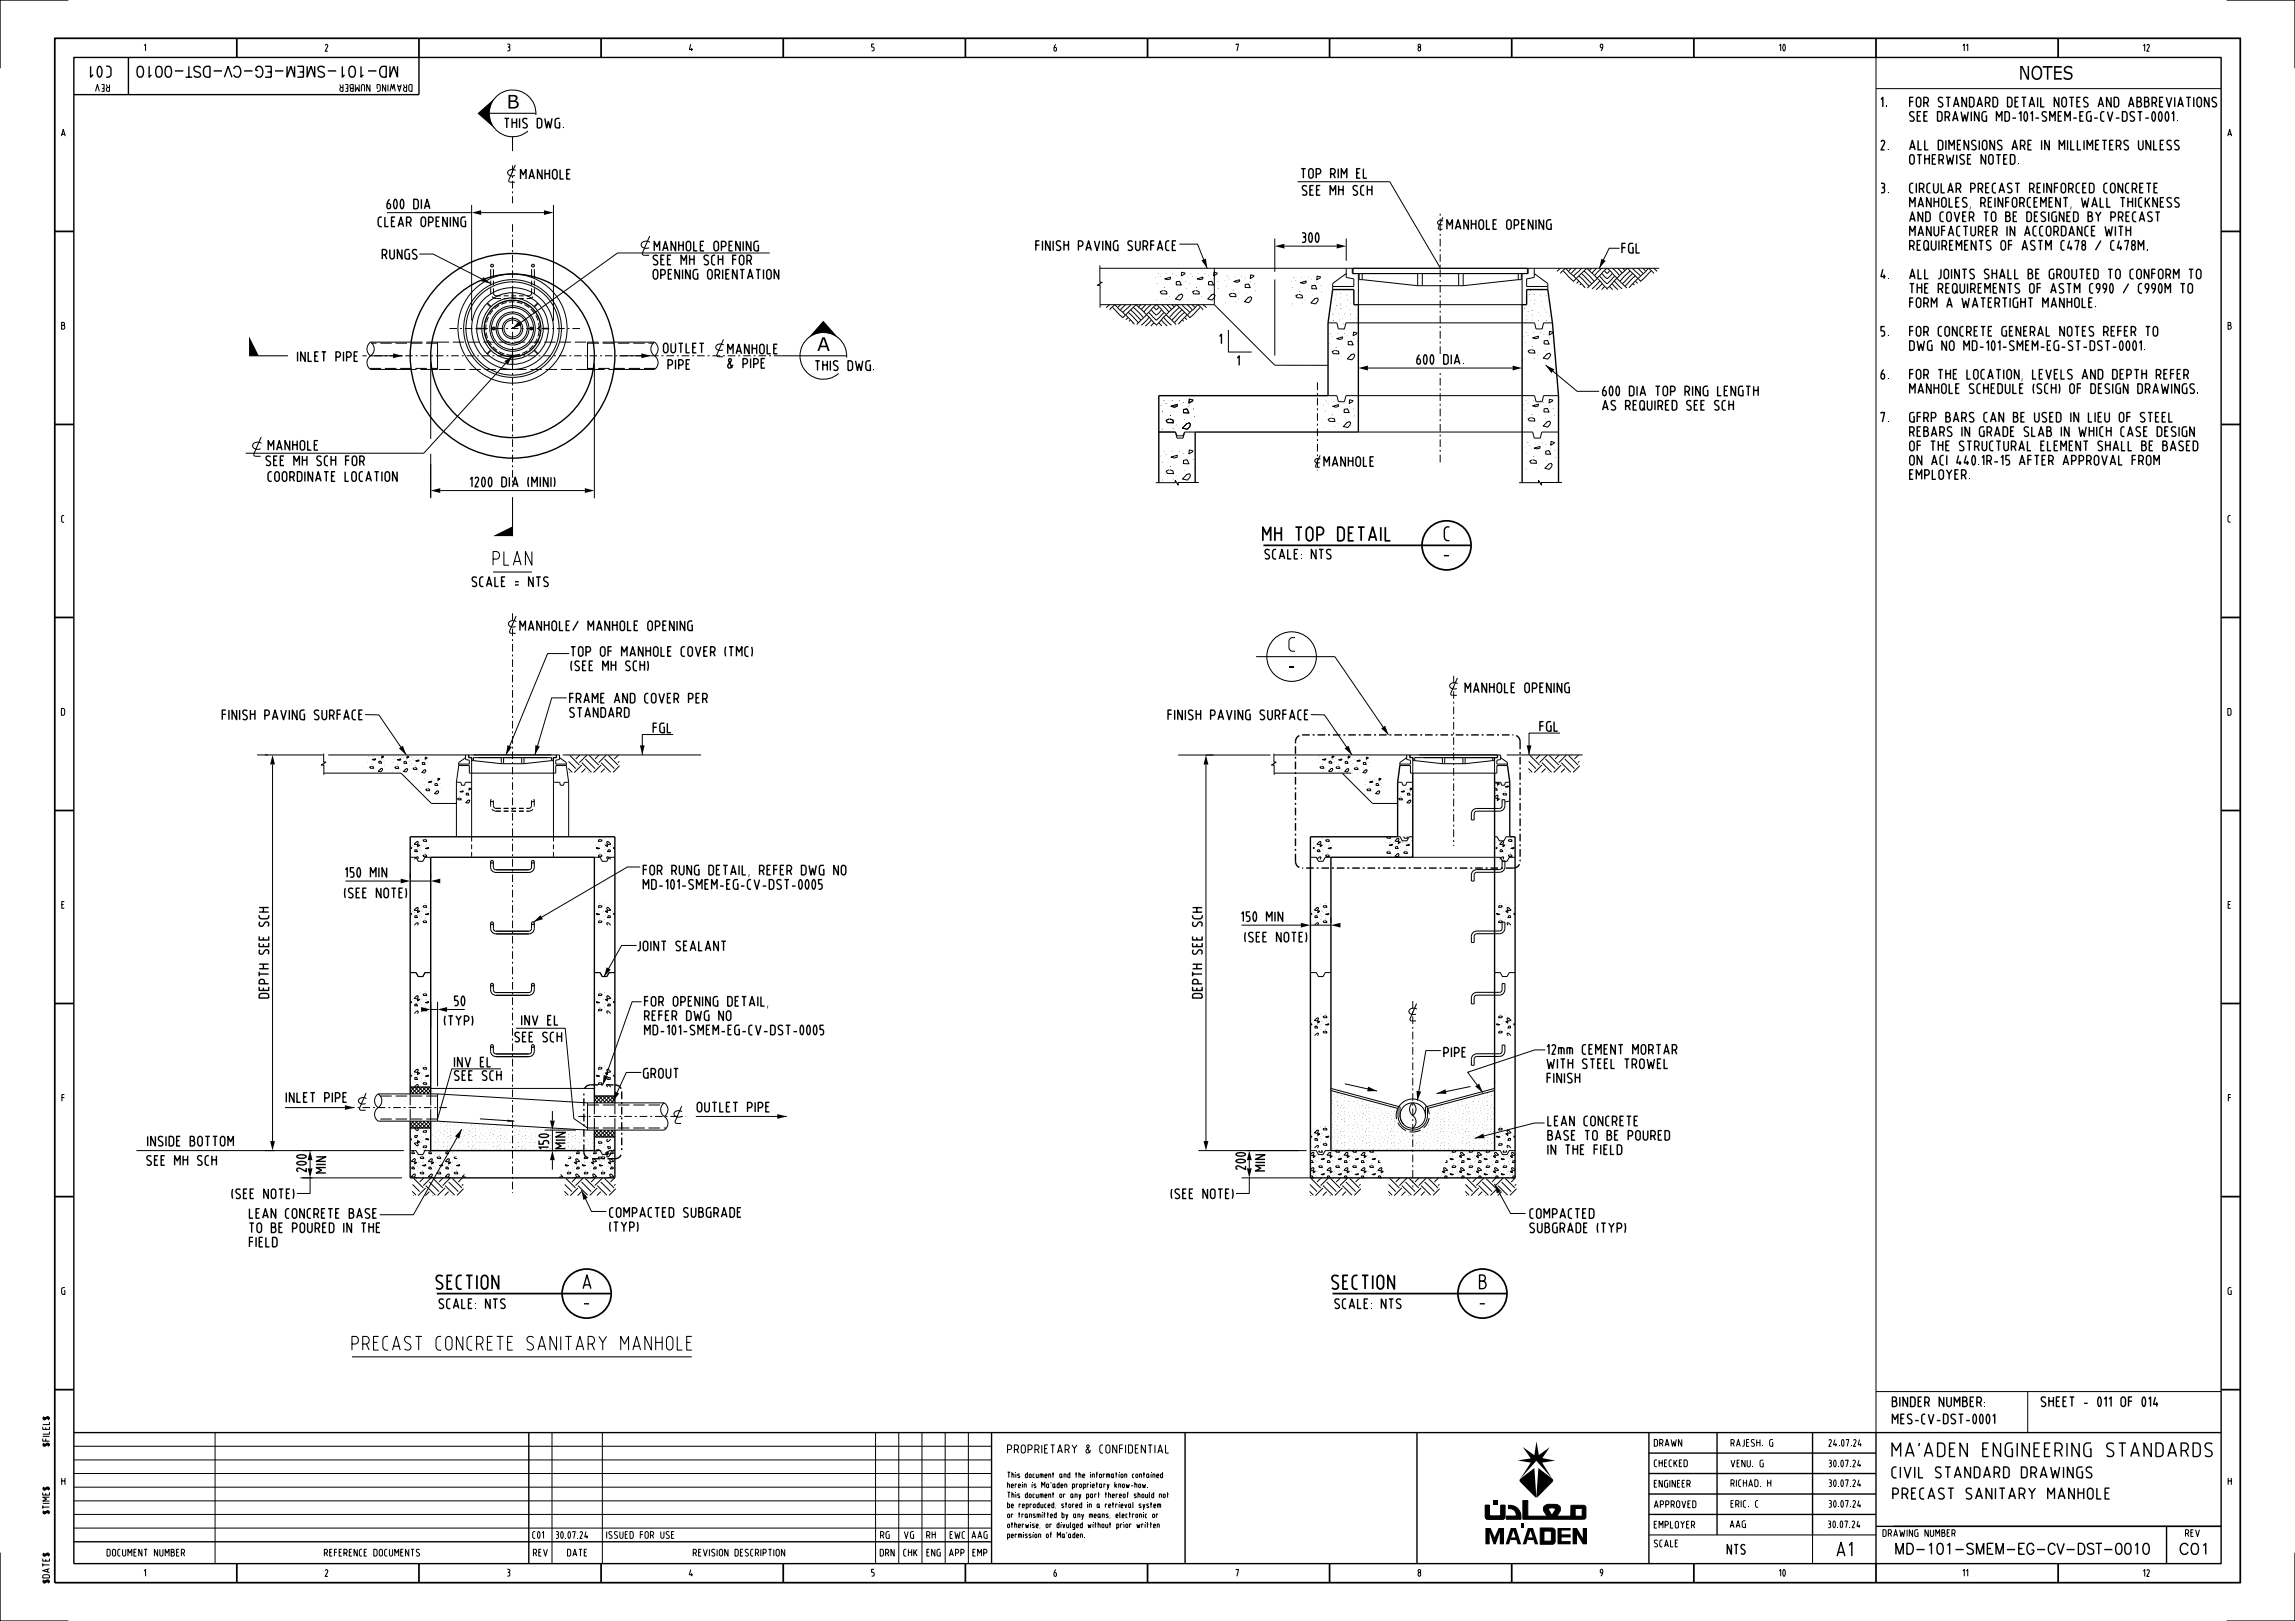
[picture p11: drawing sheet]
<svg xmlns="http://www.w3.org/2000/svg" width="841mm" height="594mm" viewBox="0 0 841 594" stroke-linecap="round" stroke-linejoin="round" font-family="sans-serif">
<defs><g id="words">
<g font-size="5">
<text x="739.7" y="29.2">NOTES</text>
<text x="185.7" y="39.8">B</text>
<text x="299.5" y="128.6">A</text>
<text x="462.8" y="198.2">MH TOP DETAIL</text>
<text x="529.3" y="198.1">C</text>
<text x="180.7" y="207.1">PLAN</text>
<text x="529.1" y="205.3">-</text>
<text x="472.4" y="238.6">C</text>
<text x="159.8" y="472.3">SECTION</text>
<text x="213.7" y="472.2">A</text>
<text x="488.1" y="472.3">SECTION</text>
<text x="542.2" y="472.2">B</text>
<text x="214" y="479.4">-</text>
<text x="542.2" y="479.4">-</text>
<text x="129" y="494.7">PRECAST CONCRETE SANITARY MANHOLE</text>
<text x="693.4" y="533.8">MA'ADEN ENGINEERING STANDARDS</text>
<text x="673.2" y="570.2">A1</text>
</g>
<g font-size="4">
<text x="40.6" y="24.3" transform="rotate(-180 40.6 24.3)">C01</text>
<text x="146.3" y="24.3" transform="rotate(-180 146.3 24.3)">MD-101-SMEM-EG-CV-DST-0010</text>
<text x="693.4" y="541.5">CIVIL STANDARD DRAWINGS</text>
<text x="693.6" y="549.3">PRECAST SANITARY MANHOLE</text>
<text x="694.1" y="569.5">MD-101-SMEM-EG-CV-DST-0010</text>
<text x="798.4" y="569.6">C01</text>
</g>
<g font-size="3.5">
<text x="689.3" y="39.2">1.</text>
<text x="699.8" y="39.2">FOR STANDARD DETAIL NOTES AND ABBREVIATIONS</text>
<text x="184.9" y="46.9">THIS DWG.</text>
<text x="699.8" y="44.4">SEE DRAWING MD-101-SMEM-EG-CV-DST-0001.</text>
<text x="689.3" y="54.9">2.</text>
<text x="699.8" y="54.9">ALL DIMENSIONS ARE IN MILLIMETERS UNLESS</text>
<text x="190.8" y="65.6">MANHOLE</text>
<text x="476.8" y="65.3">TOP RIM EL</text>
<text x="699.8" y="60.2">OTHERWISE NOTED.</text>
<text x="477.2" y="71.5">SEE MH SCH</text>
<text x="689.3" y="70.7">3.</text>
<text x="699.8" y="70.7">CIRCULAR PRECAST REINFORCED CONCRETE</text>
<text x="141.8" y="76.5">600 DIA</text>
<text x="699.8" y="75.9">MANHOLES, REINFORCEMENT, WALL THICKNESS</text>
<text x="137.2" y="83">CLEAR OPENING</text>
<text x="699.8" y="81.2">AND COVER TO BE DESIGNED BY PRECAST</text>
<text x="477.1" y="88.8">300</text>
<text x="530.2" y="84">MANHOLE OPENING</text>
<text x="699.8" y="86.4">MANUFACTURER IN ACCORDANCE WITH</text>
<text x="140.1" y="94.9">RUNGS</text>
<text x="239.8" y="91.9">MANHOLE OPENING</text>
<text x="379.6" y="91.8">FINISH PAVING SURFACE</text>
<text x="594.3" y="92.7">FGL</text>
<text x="699.8" y="91.7">REQUIREMENTS OF ASTM C478 / C478M.</text>
<text x="239.4" y="97">SEE MH SCH FOR</text>
<text x="239.4" y="102.3">OPENING ORIENTATION</text>
<text x="689.3" y="102.2">4.</text>
<text x="699.8" y="107.4">THE REQUIREMENTS OF ASTM C990 / C990M TO</text>
<text x="699.8" y="102.2">ALL JOINTS SHALL BE GROUTED TO CONFORM TO</text>
<text x="699.8" y="112.7">FORM A WATERTIGHT MANHOLE.</text>
<text x="446.9" y="126">1</text>
<text x="689.3" y="123.2">5.</text>
<text x="699.8" y="123.2">FOR CONCRETE GENERAL NOTES REFER TO</text>
<text x="243.1" y="129.3">OUTLET</text>
<text x="265.3" y="129.6">MANHOLE</text>
<text x="699.8" y="128.4">DWG NO MD-101-SMEM-EG-ST-DST-0001.</text>
<text x="109" y="132.4">INLET PIPE</text>
<text x="244.8" y="135.3">PIPE</text>
<text x="265.5" y="134.9">&amp; PIPE</text>
<text x="298.8" y="135.7">THIS DWG.</text>
<text x="453.4" y="133.9">1</text>
<text x="519.2" y="133.5">600 DIA.</text>
<text x="689.3" y="138.9">6.</text>
<text x="699.8" y="138.9">FOR THE LOCATION, LEVELS AND DEPTH REFER</text>
<text x="587.3" y="145">600 DIA TOP RING LENGTH</text>
<text x="699.8" y="144.2">MANHOLE SCHEDULE (SCH) OF DESIGN DRAWINGS.</text>
<text x="587.3" y="150.3">AS REQUIRED SEE SCH</text>
<text x="689.3" y="154.7">7.</text>
<text x="699.8" y="154.7">GFRP BARS CAN BE USED IN LIEU OF STEEL</text>
<text x="699.8" y="159.9">REBARS IN GRADE SLAB IN WHICH CASE DESIGN</text>
<text x="98.3" y="165">MANHOLE</text>
<text x="699.8" y="165.2">OF THE STRUCTURAL ELEMENT SHALL BE BASED</text>
<text x="97.5" y="170.6">SEE MH SCH FOR</text>
<text x="485.2" y="170.9">MANHOLE</text>
<text x="699.8" y="170.4">ON ACI 440.1R-15 AFTER APPROVAL FROM</text>
<text x="98.3" y="176.4">COORDINATE LOCATION</text>
<text x="172.3" y="178.4">1200 DIA (MINI)</text>
<text x="699.8" y="175.7">EMPLOYER.</text>
<text x="463.5" y="204.8">SCALE: NTS</text>
<text x="173" y="214.9">SCALE = NTS</text>
<text x="190.6" y="231.1">MANHOLE/ MANHOLE OPENING</text>
<text x="209.2" y="245.7">(SEE MH SCH)</text>
<text x="209.2" y="240.5">TOP OF MANHOLE COVER (TMC)</text>
<text x="208.8" y="257.6">FRAME AND COVER PER</text>
<text x="536.9" y="253.8">MANHOLE OPENING</text>
<text x="81.5" y="263.7">FINISH PAVING SURFACE</text>
<text x="208.8" y="262.8">STANDARD</text>
<text x="428" y="263.7">FINISH PAVING SURFACE</text>
<text x="239.3" y="268.5">FGL</text>
<text x="564.3" y="267.9">FGL</text>
<text x="126.6" y="321.4">150 MIN</text>
<text x="235.7" y="320.6">FOR RUNG DETAIL, REFER DWG NO</text>
<text x="126.3" y="329">(SEE NOTE)</text>
<text x="235.7" y="325.8">MD-101-SMEM-EG-CV-DST-0005</text>
<text x="454.9" y="337.6">150 MIN</text>
<text x="456.1" y="345.1">(SEE NOTE)</text>
<text x="233.6" y="348.4">JOINT SEALANT</text>
<text x="98.5" y="365.7" transform="rotate(-90 98.5 365.7)">DEPTH SEE SCH</text>
<text x="440.5" y="365.7" transform="rotate(-90 440.5 365.7)">DEPTH SEE SCH</text>
<text x="166.6" y="368.5">50</text>
<text x="236.2" y="368.7">FOR OPENING DETAIL,</text>
<text x="162.9" y="375.7">(TYP)</text>
<text x="191.2" y="375.6">INV EL</text>
<text x="236.2" y="373.9">REFER DWG NO</text>
<text x="188.7" y="381.8">SEE SCH</text>
<text x="236.2" y="379.2">MD-101-SMEM-EG-CV-DST-0005</text>
<text x="529.1" y="387.4">PIPE</text>
<text x="566.9" y="386.3">12mm CEMENT MORTAR</text>
<text x="166.5" y="391">INV EL</text>
<text x="166.5" y="395.9">SEE SCH</text>
<text x="235.8" y="395.1">GROUT</text>
<text x="566.9" y="391.6">WITH STEEL TROWEL</text>
<text x="566.9" y="396.8">FINISH</text>
<text x="104.9" y="403.9">INLET PIPE</text>
<text x="255.5" y="407.4">OUTLET PIPE</text>
<text x="567.2" y="412.5">LEAN CONCRETE</text>
<text x="54.1" y="419.9">INSIDE BOTTOM</text>
<text x="567.2" y="417.8">BASE TO BE POURED</text>
<text x="201" y="421.1" transform="rotate(-90 201 421.1)">150</text>
<text x="207.2" y="420.9" transform="rotate(-90 207.2 420.9)">MIN</text>
<text x="567.2" y="423">IN THE FIELD</text>
<text x="53.8" y="427">SEE MH SCH</text>
<text x="112.2" y="429.3" transform="rotate(-90 112.2 429.3)">200</text>
<text x="119.4" y="429.8" transform="rotate(-90 119.4 429.8)">MIN</text>
<text x="456.4" y="428.5" transform="rotate(-90 456.4 428.5)">200</text>
<text x="463.6" y="429.1" transform="rotate(-90 463.6 429.1)">MIN</text>
<text x="85" y="439.2">(SEE NOTE)</text>
<text x="429.2" y="439.2">(SEE NOTE)</text>
<text x="91.4" y="446.4">LEAN CONCRETE BASE</text>
<text x="223.5" y="446.1">COMPACTED SUBGRADE</text>
<text x="560.6" y="446.4">COMPACTED</text>
<text x="91.4" y="451.7">TO BE POURED IN THE</text>
<text x="223.4" y="451.3">(TYP)</text>
<text x="560.6" y="451.7">SUBGRADE (TYP)</text>
<text x="91.4" y="456.9">FIELD</text>
<text x="160.9" y="479.5">SCALE: NTS</text>
<text x="489.2" y="479.5">SCALE: NTS</text>
<text x="693.5" y="515.4">BINDER NUMBER:</text>
<text x="748" y="515.4">SHEET - 011 OF 014</text>
<text x="693.5" y="521.7">MES-CV-DST-0001</text>
<text x="633" y="569.5">NTS</text>
</g>
<text font-size="3" x="369.2" y="532.5">PROPRIETARY &amp; CONFIDENTIAL</text>
<g font-size="2.5">
<text x="52.8" y="18.7">1</text>
<text x="119.2" y="18.8">2</text>
<text x="185.9" y="18.6">3</text>
<text x="252.6" y="18.7">4</text>
<text x="319.4" y="18.6">5</text>
<text x="386.2" y="18.8">6</text>
<text x="452.9" y="18.7">7</text>
<text x="519.7" y="18.7">8</text>
<text x="586.4" y="18.6">9</text>
<text x="652" y="18.7">10</text>
<text x="719.3" y="18.7">11</text>
<text x="785.4" y="18.8">12</text>
<text x="40.1" y="31" transform="rotate(-180 40.1 31)">REV</text>
<text x="151" y="31" transform="rotate(-180 151 31)">DRAWING NUMBER</text>
<text x="22.5" y="49.9">A</text>
<text x="816.4" y="49.9">A</text>
<text x="22.6" y="120.6">B</text>
<text x="816.5" y="120.6">B</text>
<text x="22.6" y="191.4">C</text>
<text x="816.5" y="191.4">C</text>
<text x="22.5" y="262.1">D</text>
<text x="816.4" y="262.1">D</text>
<text x="22.6" y="332.8">E</text>
<text x="816.5" y="332.8">E</text>
<text x="22.7" y="403.6">F</text>
<text x="816.6" y="403.6">F</text>
<text x="22.6" y="474.3">G</text>
<text x="816.5" y="474.3">G</text>
<text x="18.1" y="530" transform="rotate(-90 18.1 530)">$FILEL$</text>
<text x="606.2" y="530">DRAWN</text>
<text x="634.3" y="530">RAJESH. G</text>
<text x="670.2" y="530">24.07.24</text>
<text x="606.2" y="537.5">CHECKED</text>
<text x="634.3" y="537.5">VENU. G</text>
<text x="670.2" y="537.5">30.07.24</text>
<text x="22.6" y="544.1">H</text>
<text x="606.2" y="545">ENGINEER</text>
<text x="634.3" y="544.8">RICHAD. H</text>
<text x="670.2" y="544.8">30.07.24</text>
<text x="816.5" y="544.1">H</text>
<text x="18.1" y="554.8" transform="rotate(-90 18.1 554.8)">$TIME$</text>
<text x="606.2" y="552.5">APPROVED</text>
<text x="634.3" y="552.3">ERIC. C</text>
<text x="670.2" y="552.3">30.07.24</text>
<text x="195.2" y="563.7">C01</text>
<text x="203.7" y="563.7">30.07.24</text>
<text x="222.3" y="563.7">ISSUED FOR USE</text>
<text x="322.7" y="563.7">RG</text>
<text x="331.4" y="563.7">VG</text>
<text x="339.6" y="563.7">RH</text>
<text x="348.2" y="563.7">EWC</text>
<text x="356.1" y="563.7">AAG</text>
<text x="606.2" y="560">EMPLOYER</text>
<text x="634" y="559.8">AAG</text>
<text x="669.9" y="559.8">30.07.24</text>
<text x="690" y="563">DRAWING NUMBER</text>
<text x="800.9" y="563">REV</text>
<text x="606.2" y="566.8">SCALE</text>
<text x="39.2" y="570.2">DOCUMENT NUMBER</text>
<text x="118.8" y="570.2">REFERENCE DOCUMENTS</text>
<text x="195.5" y="570.2">REV</text>
<text x="208" y="570.2">DATE</text>
<text x="254" y="570.2">REVISION DESCRIPTION</text>
<text x="322.5" y="570.2">DRN</text>
<text x="331.2" y="570.2">CHK</text>
<text x="339.7" y="570.2">ENG</text>
<text x="347.9" y="570.2">APP</text>
<text x="356.5" y="570.2">EMP</text>
<text x="18.1" y="580.1" transform="rotate(-90 18.1 580.1)">$DATE$</text>
<text x="52.8" y="577.6">1</text>
<text x="119.2" y="577.7">2</text>
<text x="185.9" y="577.6">3</text>
<text x="252.6" y="577.6">4</text>
<text x="319.4" y="577.6">5</text>
<text x="386.2" y="577.7">6</text>
<text x="452.9" y="577.6">7</text>
<text x="519.7" y="577.6">8</text>
<text x="586.4" y="577.6">9</text>
<text x="652" y="577.6">10</text>
<text x="719.3" y="577.6">11</text>
<text x="785.4" y="577.7">12</text>
</g>
<g font-size="2">
<text x="369.2" y="545.1">herein is Ma'aden proprietary know-how.</text>
<text x="369.2" y="541.5">This document and the information contained</text>
<text x="369.2" y="548.8">This document or any part thereof should not</text>
<text x="369.2" y="556.1">or transmitted by any means, electronic or</text>
<text x="369.2" y="552.5">be reproduced, stored in a retrieval system</text>
<text x="369.2" y="563.5">permission of Ma'aden.</text>
<text x="369.2" y="559.8">otherwise, or divulged without prior written</text>
</g>
</g></defs>
<g fill="none" stroke="#000" stroke-width=".38">
<path d="M179.4 41.5h17M187.8 50.1v5.3M196.4 42.1a8.6 8.6 0 0 0-10.2-8.9 8.6 8.6 0 0 0-6.1 12.2 8.6 8.6 0 0 0 13.4 2.6M188.8 60.4l-2.4 5.7 .4 .6 1.9 .1M188.9 62.5a1.81 1.81 0 0 0-2.9 .9 1.93 1.93 0 0 0 2.7 .9M528.7 79.6l-1.7 4 .5 .4h1.1M235.4 92.6l.1 .6 .6 .4M236.1 93.5h1.8M238.1 86.5l-2.7 6.1M238.2 88.8a1.89 1.89 0 0 0-2-.4 1.89 1.89 0 0 0-1.2 1.6 2.28 2.28 0 0 0 2.9 .8M528.8 81a1.21 1.21 0 0 0-2 .8l.8 .6 1-.1M91.3 130.4h14.2"/>
<path d="M265.1 124.4l-2.4 5.6 .4 .7h1.8M265.2 126.4a1.64 1.64 0 0 0-1.8-.3 1.64 1.64 0 0 0-1 1.6 2.08 2.08 0 0 0 2.5 .5M286.4 130.4h23.9M310.2 131a8.6 8.6 0 0 0-10.1-9 8.6 8.6 0 0 0-6.1 12.2 8.6 8.6 0 0 0 13.3 2.6M93.1 166.2l-.1 .5 .5 .5h2M95.7 160.2l-2.6 6.1M95.8 162.4a1.88 1.88 0 0 0-2-.4 1.88 1.88 0 0 0-1.2 1.7 2.27 2.27 0 0 0 2.9 .8M483.8 166.9l-1.7 3.9 .4 .5 1.1-.1M483.8 168.3a1.2 1.2 0 0 0-1.2-.3 1.2 1.2 0 0 0-.8 1l.8 .6 1-.1M187.8 182.2v14.3M180.7 209.6h14.2M189.1 225.7l-2.4 5.7 .4 .7h1.8"/>
<path d="M189.2 227.8a1.7 1.7 0 0 0-1.8-.4 1.7 1.7 0 0 0-1 1.5 1.98 1.98 0 0 0 2.5 .7M460.3 240.6h28.9M534.1 248.5l-2.5 5.6 .4 .7h1.9M534.2 250.5a1.82 1.82 0 0 0-3 1 1.9 1.9 0 0 0 2.7 .8M547.7 296.3h-6.5a1.99 1.99 0 0 0-2 1.9v2.3h1v-2.3a.99 .99 0 0 1 1-1h6.5M179.8 315.8v1.9a1.99 1.99 0 0 0 2 2h12a1.99 1.99 0 0 0 2-2v-1.9M180.8 315.8v1.9a.99 .99 0 0 0 1 1h12a.99 .99 0 0 0 1-1v-1.9M547.7 318.7h-6.5a1.99 1.99 0 0 0-2 2v2.2h1v-2.2a.99 .99 0 0 1 1-1.1h6.5M179.8 338.3a4.1 4.1 0 0 0 .3 3l.9 .8 .8 .1h12a2.05 2.05 0 0 0 2-2v-1.9M180.8 338.3v1.9a.99 .99 0 0 0 1 1h12a.99 .99 0 0 0 1-1v-1.9M547.7 341.2h-6.5a1.99 1.99 0 0 0-2 1.9v2.3h1v-2.3a.99 .99 0 0 1 1-.9h6.5M179.8 360.8a4 4 0 0 0 .3 3l.9 .8 .8 .1h12a2.05 2.05 0 0 0 2-2v-1.9"/>
<path d="M180.8 360.8v1.9a.96 .96 0 0 0 1 1h12a.96 .96 0 0 0 1-1v-1.9M516.7 373.2l.4 .9h1.8M519.1 367.8l-2.4 5.4M519.2 369.8a1.64 1.64 0 0 0-1.8-.3 1.64 1.64 0 0 0-1 1.6 2.08 2.08 0 0 0 2.5 .5M547.7 363.6h-6.5a2.05 2.05 0 0 0-2 2v2.3h1v-2.3a.96 .96 0 0 1 1-.9h6.5M179.8 383.3v1.9a1.99 1.99 0 0 0 2 2h12a1.99 1.99 0 0 0 2-2v-1.9M180.8 383.3v1.9a.99 .99 0 0 0 1 1h12a.99 .99 0 0 0 1-1v-1.9M547.7 386.1h-6.5a2.05 2.05 0 0 0-2 2.1v2.2h1v-2.2a.99 .99 0 0 1 1-1.1h6.5M134.2 400.5l-2.5 5.7 .5 .6 1.8 .1M134.3 402.6a1.69 1.69 0 0 0-1.8-.4 1.69 1.69 0 0 0-1.1 1.5 2.02 2.02 0 0 0 2.6 .7M249.8 405.3l-2.4 5.7 .4 .6 1.8 .1M249.9 407.4a1.64 1.64 0 0 0-1.8-.4 1.64 1.64 0 0 0-1 1.6 2.06 2.06 0 0 0 2.5 .6"/>
<path d="M129 497.2h124.5M604.2 562.5h83.3M664.2 562.5v10.5"/>
<circle cx="180.3" cy="97.3" r=".5"/>
<circle cx="195.3" cy="97.3" r=".5"/>
<circle cx="473.3" cy="240.6" r="9.1"/>
<circle cx="180.3" cy="315.8" r=".5"/>
<circle cx="195.3" cy="315.8" r=".5"/>
<circle cx="180.3" cy="338.3" r=".5"/>
<circle cx="195.3" cy="338.3" r=".5"/>
<circle cx="180.3" cy="360.8" r=".5"/>
<circle cx="195.3" cy="360.8" r=".5"/>
<circle cx="180.3" cy="383.3" r=".5"/>
<circle cx="195.3" cy="383.3" r=".5"/>
</g>
<g fill="none" stroke="#000" stroke-width=".37">
<path d="M25 .1h-24.9v24.9M815.9 .1h25.1v24.9M687.5 21.1v503.9M687.5 32.5h126.4M141.8 77.9h31M172.8 75.1v42.4M176.3 77.9h23M202.8 75.1v42.5M475.5 66.6h33.8l18.6 31.7M153.7 93.1h5l21.1 10.8M282 92.7h-55.7l-38.5 27.7M403 98.3h205"/>
<path d="M403 97.3v6.2h.9l-1.7 1h.9v8.3M432.2 89.5h6.6l3.6 8.8M445 98.3v13.3M467.1 87.4v12.2M470.7 90.2h19.1M493.3 87.4v8.1M493.3 98.3v3.4l2.8 .5v2.8h-7.7M495.5 98.3v2h64.5v-2M495.8 98.3v2M559.7 98.3v2M562.2 98.3v3.4l-2.8 .5v2.8h7.8M571.8 98.3l-1.3 1.1"/>
<path d="M572.9 99.3l3.8 3.8M573.7 98.3l-1.9 1.9M573.8 98.4l3.8 3.7-1.1 1.1M575.8 98.3l-.9 1M577.7 98.3l-1.9 1.9M579.6 98.3l-2.9 2.8M580.5 99.3l3.7 3.7M581.4 98.3l-3.8 3.8 3.3 3.3M581.5 98.3l3.7 3.6 3.7-3.6M583.2 98.3l-.8 .9M585 98.3l-1.6 1.8M587 98.3l-2.7 2.7"/>
<path d="M588 99.3l.9 1 .9-1M589 98.3l3.6 3.6 3.7-3.6M590.9 98.3l2.6 2.7M592.8 98.3l1.7 1.8M593.5 91h-3.8l-3.6 7.3M594.6 98.3l.9 .9M596.4 98.3l3.8 3.8M597.4 99.3l-3.8 3.7M598.2 98.3l3 2.8M600.2 98.3l1.9 1.9M602 98.3l1 1M603.9 98.3h.1"/>
<path d="M604 98.4l-3.7 3.7M604.1 98.3l1.9 1.9M604.9 99.3l-3.7 3.8M606 98.3l1.3 1.1M178.2 118.9l-.2 2.1M178.5 111.2l1.3 1.3M178.6 111l1.4 1.4M179 116.1l-.7 2M180.6 113.7l-1.2 1.7M180.7 112.9a10.3 10.3 0 0 1 10.9-2.1 10.3 10.3 0 0 1 6.5 9 .62 .62 0 0 0-.6 .6 .62 .62 0 0 0 .6 .6 10.3 10.3 0 0 1-14.6 8.7 10.3 10.3 0 0 1-2.8-16.8zM182.9 111.9l-1.7 1.2M185.6 110.8l-1.9 .7"/>
<path d="M187.7 107.3v1.8M187.9 107.3v1.8M188.6 110.6l-2.2 .1M189.4 110.7l2 .6M192.2 111.6l1.7 1.1M194.6 113.3l1.3 1.6M196.4 115.6l.8 1.9M197 111l-1.3 1.4M197.2 111.2l-1.4 1.3M197.4 118.3l.2 2.1M198.1 119.5a.83 .83 0 0 0-.8 .9 .83 .83 0 0 0 .8 .8M403.1 111.6h41.9"/>
<path d="M406.6 111.6l-1.2 1.2M406.8 113.6h.1M407.7 112.6l3.8 3.8M408.6 111.6l-2 1.9M408.7 111.7l3.7 3.7M410.6 111.6l-.9 1M412.4 115.4l-1 1.1M412.5 115.4l3.2 3.3M412.5 111.6l-1.9 1.9M413.3 116.4l-.8 .8M413.4 114.4l3.8 3.8M414.3 117.3l-.6 .5"/>
<path d="M414.4 113.5l3.7 3.8M414.4 111.6l-2.9 2.8M415.2 118.3l-.2 .1M415.3 112.6l3.7 3.8M416.3 111.6l-3.8 3.8M416.3 111.6l3.8 3.7 3.6-3.7M416.6 118.9l3.6-3.5 3.6 3.7 3.6-3.7 3.6 3.5M418 111.6l-.8 1M419.9 111.6l-1.7 1.8M421 114.5l2.8 2.9 2.7-2.9M421.1 116.2l-2.9 3M421.8 111.6l-2.6 2.7"/>
<path d="M421.9 113.6l1.9 1.9 1.8-1.9M422 117.3l-2.3 2.2M422.8 118.3l-1.1 1.2M422.9 112.7l.9 .9 .8-.9M423.4 101.8h.1M423.7 119.4h.2M423.8 110h.1M423.8 111.6l3.6 3.7 3.8-3.7M424 103.9h.1M424.5 100.1v.2M424.7 118.3l1.1 1.2M425.2 101.2v.1"/>
<path d="M425.6 117.3l2.1 2.2M425.7 111.6l2.6 2.7M426.1 106.5l-.9 .5 .4 .7h2l-.1-.9-1.1-.3M426.3 116.2l3 3M426.6 105.2l.1 .2M427.2 100.3v.1M427.5 109.7h.1M427.6 111.6l1.7 1.8M428.5 108.5l.1 .1M429.1 101.5l-2.3 .7 1.2 .3 .9-.3 .1-.5M429.5 111.6l.8 1M429.7 100.3h.1"/>
<path d="M430.9 100.9h.1M431.1 103.3l1.2-.2 .6 1.4-1.9-.1zM431.2 111.6l3.8 3.8M431.4 106.6v.1M432.1 108.1l-1.4 1.5 1.7 .4 .8-1 .2-.7-.4-.6-1 .4M432.2 112.6l-3.8 3.8M432.3 118.3l.1 .1M432.9 102.2h.1M433.1 111.6l2.9 2.8M433.1 113.5l-3.7 3.8M433.2 117.3l.6 .5M434.1 114.4l-3.8 3.8"/>
<path d="M434.2 116.4l.7 .8M434.4 100.1l-1.4-.3-.1 1.3 1.4-.8M434.4 103v.1M434.7 105.6l.1 .1M435 111.6l1.9 1.9M435 115.4l-3.2 3.3M435.3 101.8h.1M435.6 110h.1M435.8 103.9h.1M436.3 100.1v.2M436.8 111.6l1 1M437 101.2v.1"/>
<path d="M438 106.5l-1 .5 .4 .7h2.1l-.2-.9-1.1-.3M438.4 105.2l.1 .2M438.7 111.6l.1 .1M438.8 111.7l-3.7 3.7 1 1.1M439 111.6l1.9 1.9M439.1 100.3v.1M439.3 109.7h.1M439.8 112.6l-3.8 3.8M440.3 108.5l.1 .1M440.7 113.6h.1M440.8 111.6l1.3 1.2M440.9 101.5l-2.2 .7 1.1 .3 .9-.3 .1-.5"/>
<path d="M441.5 100.3h.1M442.7 100.9h.1M442.9 103.3l1.2-.2 .6 1.4-1.9-.1zM443.2 106.6l.1 .1M444 108.1l-1.4 1.5 1.6 .4 .8-1 .2-.7-.3-.6-1.1 .4M444.7 102.2h.1M445 111.6l22.1 22.2 19.6 .1M446.2 100.1l-1.3-.3-.2 1.3 1.4-.8M446.3 103v.1M446.5 105.6l.1 .1M448.7 102.8h.1M449.1 110.9h.1"/>
<path d="M449.3 104.8l.1 .1M449.8 101.1l-.1 .1M450.5 102.2v.1M451.4 107.4l-.9 .5 .4 .7 2 .1-.1-.9-1.2-.4M451.9 106.2l.1 .2M452.5 101.2v.1M452.8 110.7h.1M453.8 109.5h.1M454.3 102.5l-2.2 .6 1.1 .3 1-.2 .1-.6M454.9 101.2l.1 .1M456.2 101.9h.1M456.3 104.2l1.3-.1 .6 1.3-1.9-.1z"/>
<path d="M456.7 107.6h.1M457.3 109.1l1-.4 .4 .5-.3 .8-.8 .9-1.6-.3 1.4-1.5M458.1 103.1h.1M459.7 101.1l-1.4-.4-.1 1.4 1.3-.8M459.7 104v.1M460 106.6h.1M467.1 102.4v27.9M473.1 103.2v.1M473.5 111.4h.1M473.7 105.3h.1M474.1 101.6v.1M474.8 102.6v.1"/>
<path d="M475.8 107.9l-1 .5 .5 .7 2 .1-.1-1-1.2-.3M476.2 106.6l.2 .2M476.9 101.7v.1M477.2 111.1h.1M478.2 110h.1M478.7 102.9l-2.2 .7 1.2 .3 .8-.3 .2-.5M479.4 101.7h.1M480.6 102.3l.1 .1M480.7 104.7l1.2-.2 .6 1.4-1.8-.1zM481 108l.1 .1M481.8 109.5l-1.4 1.5 1.6 .4 .8-1 .3-.7-.4-.5-1 .3M482.5 103.6h.1"/>
<path d="M484 101.5l-1.3-.3-.2 1.3 1.4-.8M484.1 104.5v.1M484.3 107.1h.1M486.7 118.3h3.2l.5 2.2h2.3l.5-2.2h69.1l.6 2.2h2.2l.5-2.2h3.3M487.7 112.2h.1M488.4 115.2l.1 .2M488.6 117.3l.1 .2M489.2 113.3h.1M489.3 109.8h.1M489.6 107.8h.1M489.8 111.8l.1 .2M490.6 114.9h.1"/>
<path d="M490.9 117.2l.1 .1M491.1 109h.1M491.2 111.3l.1 .2M491.3 107.6v.1M491.3 113.1l.1 .1M492 116.7h.1M492.2 118.7l.1 .1M492.7 115h.1M493.3 100.3l-4.9 3.6v2.2M493.5 112.2h.1M493.5 108.1h.1M493.9 109.9h.1"/>
<path d="M494.5 113.4h.1M494.8 111h.1M494.8 117l.1 .1M494.8 115l.1 .2M495.8 108.3h.1M496.7 112.1h.1M497.2 116.8v.1M497.6 113.4h.1M497.7 115l.1 .2M497.8 100.3v11.3h60v-11.3M498.1 100.3v2.2h1.1M499.2 102.5l20.3 2.2"/>
<path d="M499.2 100.3v2.2M519.5 100.3v4.4M519.5 104.7h16.7M521.2 100.3v4.4M534.5 100.3v4.4M536.2 100.3v4.4M556.4 100.3v2.2M556.4 102.5l-20.2 2.2M557.5 100.3v2.2h-1.1M557.8 114.5h.1M558.7 113l.1 .2M559.4 115.6h.1"/>
<path d="M559.5 117.2h.1M560 114.2v.1M560.4 107.9l.1 .1M560.5 112.1h.1M560.8 110.1h.1M560.8 106.4l.2 .1M561.4 113.7l.1 .1M561.4 115.4l.2 .1M561.7 117.3h.1M562.2 107.9l.1 .1M562.2 100.3l5 3.6v2.2M562.3 111.3l.1 .1"/>
<path d="M562.5 109.9v.1M563.6 114.5h.1M563.8 119.3v.1M563.8 117.4l.1 .1M564.4 108h.1M564.6 115.7h.1M564.7 110.4h.1M564.8 106.2v.1M565.1 112.2h.1M566 113.3h.1M566.6 108.4h.1M566.6 117.4l.1 .1"/>
<path d="M566.8 114.4h.1M567 110.7h.1M567.7 115.8h.1M568.1 112.2h.1M568.6 117.2h.1M572 100.3h.1M578.5 103.1l-.8 .7M578.6 101.1l3.8 3.8M579.4 104l-.5 .4M579.5 100.2l3.8 3.8M580.4 104.9l-.2 .2M581.7 105.6l3.6-3.6 3.6 3.8 3.6-3.8 3.6 3.6"/>
<path d="M586.1 101.2l2.8 2.8 2.8-2.8M586.3 102.9l-2.9 3M587.1 100.3l1.8 1.9 1.9-1.9M587.1 104l-2.2 2.1M588 104.9l-1.1 1.2M588.8 106.1h.2M589.8 104.9l1.1 1.2M590.7 104l2.2 2.1M591.5 102.9l2.9 3M597.5 104.9l.1 .2M598.3 100.2l-3.8 3.8M598.4 104l.5 .4"/>
<path d="M599.3 101.1l-3.8 3.8M599.3 103.1l.8 .7M600.2 102.1l-3.3 3.3M600.3 102.1l1 1.1M605.9 100.3h.1M135.8 125.4a3.1 3.1 0 0 0 0 5M135.8 130.4a3.1 3.1 0 0 0 0 5h14.9M135.8 125.4a3 3 0 0 1 0 5M135.8 125.4h14.9M136 130.4h11.5M157.8 132.6v28.3M158.3 125.4h2v10h-2"/>
<path d="M174.7 120.3h1.9M174.7 120.5h1.9M178.2 121.8l.5 2.1M179 124.6l1.1 1.8M179.8 128.3l-1.3 1.3M180 128.4l-1.4 1.3M180.6 127l1.6 1.4M182.9 128.9l1.9 .8M185.6 129.9l2.1 .3M187.7 131.6v1.9M187.8 130.4l-32.5 35.7h-65.3M187.9 131.6v1.9"/>
<path d="M190.6 129.8l-2 .3M193.3 128.5l-1.9 1M195.4 126.6l-1.5 1.5M195.7 128.4l1.3 1.3M195.8 128.3l1.4 1.3M196.9 124.1l-1 1.8M197.6 121.2l-.4 2.1M199.1 120.3h1.8M199.1 120.5h1.8M217.4 125.4h-2.1v10h2.1M217.8 133.2v49.4M225 125.4h14.8"/>
<path d="M227 130.4h11.5M239.8 125.4a3 3 0 0 1 0 5M239.8 130.4a3 3 0 0 1 0 5h-14.8M239.8 125.4a3.1 3.1 0 0 0 0 5M450.1 120.9v8.1h8.6M486.4 123.7v.1M486.8 131.9h.1M487 125.8h.1M487.5 122.1l-.1 .1M488.2 123.1v.1M489.1 128.4l-.9 .5 .4 .7 2 .1-.1-1-1.2-.3M489.6 127.2l.1 .1"/>
<path d="M490.3 122.2v.1M490.5 131.6h.1M491.5 130.5h.1M492.1 123.4l-2.3 .7 1.2 .3 .9-.3 .1-.5M492.5 120.7h.1M492.7 122.2h.1M493.9 122.8l.1 .1M494.4 128.6h.1M495.1 130l-1.4 1.5 1.7 .4 .8-.9 .2-.8-.4-.5-1 .4M495.3 125l.6 1.4-1.9-.1 .1-1.1 1.2-.2M495.8 124.1h.1M497.4 122.1l-1.4-.4-.1 1.3 1.4-.7"/>
<path d="M497.4 124.9v.2M497.7 127.6h.1M497.8 132.1v.2M501.3 134.9h53M557.8 132.1v.2M558.2 123.4l.1 .1M558.6 131.6h.1M558.8 125.5h.1M559.3 121.8v.1M560 122.9v.1M561 128.1l-1 .5 .4 .7 2.1 .1-.2-.9-1.1-.4M561.4 126.9l.1 .1"/>
<path d="M562 121.9v.1M562.3 131.4h.1M563.3 130.2h.1M563.9 123.1l-2.3 .7 1.2 .3 .9-.2 .1-.6M564.5 121.9h.1M565.7 122.5l.1 .1M566.2 128.3h.1M566.4 133.8l11.6 9.6h8M566.9 129.7l-1.4 1.5 1.7 .4 .8-.9 .2-.7-.4-.6-1 .4M567.1 124.7l.6 1.4-1.9-.1 .1-1.1 1.2-.2M567.7 123.8h.1M569.2 121.8l-1.4-.4-.1 1.4 1.4-.8"/>
<path d="M569.2 124.7v.1M569.5 127.3h.1M424.6 158.3h6.1M425.4 148.4l.1 .1M425.8 157.3h.1M426 150.7h.2M426.5 146.7v.1M427.3 147.8v.1M428.3 153.5l-1 .6 .5 .8h2.2l-.2-1-1.2-.4M428.8 152.2l.2 .2M429.5 146.8v.1M429.8 157h.1"/>
<path d="M430.7 158.3l.6 2.2h2.2l.6-2.2M430.7 158.3l.6 1.4h2.2l.6-1.4M431 155.8h.1M431.5 148.2l-2.4 .7 1.3 .3 .9-.3 .1-.6M432.2 146.8h.1M433.5 147.5h.1M434.1 153.7v.1M434.1 158.3h3.9M434.8 155.3l-1.5 1.6 1.8 .4 .9-1 .2-.8-.4-.6-1.1 .4M435 149.8l.7 1.5h-2v-1.2l1.3-.2M435.6 148.8l.2 .1M437.3 146.6l-1.5-.3-.1 1.4 1.5-.8"/>
<path d="M437.3 149.8v.1M437.6 152.6l.1 .1M485 148.5v.1M485.4 156.7h.1M485.5 150.6h.1M486 146.9v.1M486.7 145h3.2l.5 2.2h2.3l.5-2.2h69.1l.6 2.2h2.2l.5-2.2h5.5M486.7 147.9v.1M487.7 153.2l-1 .5 .5 .7 2 .1-.2-1-1.1-.3M488.1 152l.1 .1M488.8 147v.1M489 156.4h.1"/>
<path d="M490 155.3h.1M490.6 148.2l-2.2 .7 1.1 .3 .9-.3 .1-.5M491.2 147h.1M492.4 147.6l.1 .1M492.6 150l1.2-.2 .6 1.4-1.9-.1zM492.9 153.4h.1M493.6 154.8l-1.3 1.5 1.6 .4 .8-.9 .2-.8-.3-.5-1.1 .4M494.4 148.9h.1M495.9 146.9l-1.3-.4-.2 1.3 1.4-.7M496 149.7v.2M496.2 152.4h.1M497.8 158.3h63.9l.5 2.2h2.2l.6-2.2h6.1"/>
<path d="M558.2 148.3v.1M558.6 156.5h.1M558.8 150.4l.1 .1M559.3 146.7l-.1 .1M560 147.8v.1M560.9 153l-.9 .5 .4 .7 2 .1-.1-.9-1.2-.4M561.4 151.8l.1 .1M562 146.8v.1M562.3 156.3h.1M563.3 155.1h.1M563.8 148.1l-2.2 .6 1.2 .3 .9-.2 .1-.6M564.4 146.8l.2 .1"/>
<path d="M565.7 147.5h.1M565.8 149.8l1.3-.2 .6 1.4-1.9-.1zM566.2 153.2h.1M566.9 154.7l-1.4 1.4 1.6 .4 .8-.9 .3-.7-.4-.6-1 .4M567.6 148.7h.1M569.2 146.7l-1.4-.4-.1 1.4 1.3-.8M569.2 149.6v.1M569.5 152.2l.1 .1M157.8 166.3v16.3M161.3 179.8h53M425.4 167.1h.1M425.8 175.9h.1"/>
<path d="M426 169.3l.2 .1M426.5 165.3v.1M427.3 166.4v.1M428.3 172.1l-1 .6 .5 .8 2.2 .1-.2-1.1-1.2-.4M428.8 170.8l.2 .2M429.5 165.4v.1M429.8 175.7h.1M431 174.4h.1M431.5 166.8l-2.4 .7 1.3 .3 .9-.3 .1-.5M432.2 165.4h.1M433.5 166.1l.1 .1M433.7 168.7l1.3-.2 .7 1.5-2-.1z"/>
<path d="M434.1 172.4h.1M434.8 173.9l-1.5 1.6 1.8 .4 .9-1 .2-.8-.4-.5-1.1 .3M435.6 167.5h.2M437.3 165.3l-1.5-.4-.1 1.4 1.5-.8M437.3 168.4v.2M437.6 171.3h.1M439.3 176.8h-7.6v1l-1-1.8v.9h-7.2M558.8 163.8v.1M559.2 172h.1M559.4 165.9h.1M559.9 162.2l-.1 .1M560.6 163.2v.1"/>
<path d="M561.5 168.5l-.9 .5 .4 .7 2 .1-.1-1-1.2-.3M562 167.2l.1 .2M562.6 162.3v.1M562.9 171.7h.1M563.9 170.6h.1M564.4 163.5l-2.2 .7 1.2 .3 .9-.3 .1-.5M565 162.3h.1M566.3 162.9l.1 .1M566.5 165.3l1.2-.2 .6 1.4-1.9-.1zM566.8 168.7h.1M567.4 170.1l1-.3 .4 .5-.2 .8-.8 .9-1.7-.4 1.4-1.5M568.2 164.2h.1"/>
<path d="M569.8 162.2l-1.4-.4-.1 1.4 1.3-.9M569.8 165.1v.1M570.1 167.7h.1M572.4 176.8h-7.6l.1 1-1.1-1.8v.9h-7.1M208.5 239.5h-7.8l-15.3 37.1M207.7 255.7h-5.5l-6.2 20.9M489.2 240.6l19.6 28.7M94.2 276.6h24.1M118.6 276.1v3.2h.9l-1.8 1h1v3.6M120.3 276.6h84.7v1.7l-1.3 .3v1.4h3.8M133.8 261.9l5 .1 10.1 14.6M134.5 278.2h.1"/>
<path d="M134.8 279.4h.1M135.1 277.2l-.1 .1M135.5 277.8v.1M136.7 277.3h.1M137.7 278l-1.3 .4 .7 .1 .5-.1 .1-.3M138 277.3h.1M138.7 277.7h.1M138.8 279l.7-.1 .4 .8-1.1-.1zM139.8 278.4h.1M140.7 277.2l-.8-.2v.8l.8-.5M140.8 278.9h.1M143.7 278.2v.1"/>
<path d="M144 279.4h.1M144.3 277.3h.1M144.7 277.9h.1M145.9 277.3v.1M146.9 278.1l-1.3 .3 .7 .2 .5-.1 .1-.3M147.2 277.3l.1 .1M148 277.7h.1M148.1 279.1l.6-.1 .4 .7h-1.1zM149.1 278.4h.1M150 277.3l-.8-.2-.1 .7 .8-.4M150 278.9v.1M150.4 278.6v.1"/>
<path d="M150.7 279.8h.1M151 277.7h.1M151.4 278.3h.1M152.5 277.7v.1M153.6 278.4l-1.3 .4 .7 .2 .5-.1 .1-.4M154 277.7v.1M154.7 278.1h.1M154.7 279.5l.7-.1 .4 .7h-1.1zM155.8 278.8h.1M156.6 277.7l-.7-.2-.1 .7 .8-.4M156.7 279.3v.1M170.6 277.6l-2.5 1.8v1.1"/>
<path d="M170.6 276.6v1.7l1.4 .3v1.4h-3.9M171.7 276.6v1h1.3v1.1h.5M171.8 276.6v1M172.8 277.6v29M173.5 278.7v-1.1h28.6v1.1M173.5 278.7l10.2 1.2M183.7 279.9h8.3M183.7 277.6v2.3M184.5 277.6v2.3M191.2 277.6v2.3M192 277.6v2.3M202.1 278.7l-10.1 1.2"/>
<path d="M202.8 277.6v29M203.8 276.6v1M203.9 276.6v1h-1.2v1.1h-.6M205 277.6l2.5 1.8v1.1M206.2 276.6h50.7M208.4 279l2.6 2.7M208.8 276.8l3.5 3.5M209.8 276.6l-.1 .2M212.5 276.6l-1.5 1.5M213.2 279.5l3.5 3.5M214.5 278.1l3.6 3.6M215.1 276.6l-2.8 2.9"/>
<path d="M215.9 276.8l3.5 3.5M216.9 276.6l-.2 .2M219.5 276.6l-1.4 1.5M220.3 279.5l3.5 3.5M221.6 278.1l3.5 3.6M222.2 276.6l-2.8 2.9M222.9 276.8l3.5 3.5M223.9 276.6l-.1 .2M226.6 276.6l-1.5 1.5M226.9 279l-.5 .5M246.7 269.2h-11.3v7.4M431.8 276.7h33.8"/>
<path d="M466.8 276.6h83.1v1.7l-1.4 .3v1.4h3.9M466.8 276.1v3.2h.8l-1.7 1h1v3.6M480.3 261.9l5.1 .1 10 14.6M482.7 278.2h.1M483 279.4h.1M483.3 277.2v.1M483.7 277.8v.1M484.9 277.3h.1M485.9 278l-1.3 .4 .7 .1 .5-.1 .1-.3M486.3 277.3h.1M487 277.7h.1M487 279l.8-.1 .3 .8-1.1-.1z"/>
<path d="M488.1 278.4h.1M488.6 278.2v.1M488.9 279.4h.1M488.9 277.2l-.7-.2-.1 .8 .8-.5M489 278.9h.1M489.2 277.3h.1M489.6 277.9h.1M490.7 277.3v.1M491.8 278.1l-1.3 .3 .7 .2 .5-.1 .1-.3M492.2 277.3v.1M492.9 277.7h.1M492.9 279.1l.7-.1 .4 .7h-1.1z"/>
<path d="M494 278.4h.1M494.8 277.3l-.7-.2-.1 .7 .8-.4M494.9 278.9v.1M495.3 278.6v.1M495.6 279.8h.1M495.9 277.7h-.1M496.3 278.3h.1M497.5 277.7v.1M498.5 278.4l-1.3 .4 .7 .2 .5-.1v-.4M498.8 277.7l.1 .1M499.5 278.1h.1M499.6 279.5l.7-.1 .4 .7h-1.1z"/>
<path d="M500.6 278.8h.1M501.5 277.7l-.8-.2v.7l.7-.4M501.5 279.3v.1M515.5 276.6v1.7l1.4 .3v1.4h-3.9M515.5 277.6l-2.5 1.8v1.1h3.9v2.8h31.6v-2.8h3.9v-1.1l-2.5-1.8M516.6 276.6v1h1.2v1.1h.6M516.7 276.6v1M517.7 277.6v5.7M518.4 278.7l10.2 1.2M528.6 279.9h8.3M528.6 277.6v2.3M529.4 277.6v2.3"/>
<path d="M536.1 277.6v2.3M536.9 277.6v2.3M547 277.6v1.1M547 278.7l-10.1 1.2M547.5 277.6v1.1h-.5M547.7 277.6v5.7M548.7 276.6v1M548.8 276.6v1h-30.4v1.1M552.1 276.6h27.8M560.2 279l2.6 2.7M560.6 276.8l3.6 3.5M561.7 276.6l-.2 .2"/>
<path d="M564.3 276.6l-1.5 1.5M565 279.5l3.6 3.5M566.3 278.1l3.6 3.6M566.9 276.6l-2.7 2.9M567.7 276.8l3.5 3.5M568.7 276.6l-.1 .2M571.4 276.6l-1.5 1.5M571.6 268.6h-11.3v8M572.1 279.5l3.5 3.5M573.4 278.1l3.6 3.6M574 276.6l-2.8 2.9M574.7 276.8l3.6 3.5"/>
<path d="M575.8 276.6l-.2 .2M578.4 276.6l-1.4 1.5M578.8 279l-.5 .5M99.9 280.1v138M118.7 283.3h28.3l11.1 11.1h9.2M134.7 282.8h.1M136 280.8l-.5 .3 .2 .4h1.2l-.1-.5-.7-.2M136.3 280.1v.1M136.8 282.7h.1M137.4 282h.1M139 280.9h.1M139.5 281.8l-.9 .8 1 .2 .6-.9-.3-.4-.5 .3"/>
<path d="M140.9 280.4h.1M143.9 282.9h.1M145.2 280.9l-.5 .3 .3 .4h1.1l-.1-.5-.6-.2M145.5 280.2l.1 .1M146 282.7h.1M146.6 282.1h.1M148.2 281h.1M148.7 281.8l-.9 .9 1 .2 .6-1-.2-.3-.6 .3M150.1 280.5h.1M150.6 283.3h.1M151.9 281.3l-.5 .2 .2 .5h1.2l-.1-.5-.7-.2M152.2 280.6l.1 .1"/>
<path d="M152.7 283.1h.1M153.3 282.5h.1M154.9 281.4h.1M155 286.3v.1M155.3 291h.1M155.3 282.2l.6-.2 .1 .7-.5 .6-.9-.2zM155.4 287.5h.1M155.6 285.4v.1M156 286v.1M156.6 289l-.6 .3 .3 .4 1.1 .1v-.6l-.7-.2M156.8 280.8h.1M156.8 288.3l.1 .1"/>
<path d="M157.2 285.5h.1M157.4 290.9h.1M157.9 290.2h.1M158.3 286.2l-1.3 .4 .6 .1 .6-.1v-.3M158.6 285.5h.1M159.3 285.8h.1M159.4 287.2l.7-.1 .3 .8-1-.1zM159.6 289.1h.1M160 289.9l-.8 .9 .9 .2 .5-.5-.1-.7-.6 .2M160.4 286.6h.1M161.3 285.4l-.8-.2-.1 .8 .8-.5M161.3 287v.1"/>
<path d="M161.5 288.6h.1M166.7 289.9h.1M166.9 294.3h.1M167 291h.1M167.3 286.7v19.9M167.3 286.7h1.6l.3 1.1h1.1l.2-1.1h2.3M167.3 289v.1M167.7 289.6h.1M168.1 280.5h3.9v2.8h31.7v-2.8h3.8M168.1 280.5l-.8 6.2M168.2 292.4l-.5 .3 .2 .4h1.1l-.1-.5-.6-.2M168.5 291.8h.1"/>
<path d="M168.8 289.1h.1M168.9 294.2h.1M169.5 293.5v.1M169.8 289.7l-1.2 .4 .6 .2 .5-.2 .1-.3M170.1 289.1h.1M170.8 289.4h.1M170.9 290.7l.6-.1 .3 .8-.9-.1zM171 292.5l.1 .1M171.4 293.3l.5-.2 .3 .3-.6 .9-.9-.2zM171.8 290.1h.1M172.7 289l-.8-.2-.1 .7 .8-.4M172.7 290.6h.1"/>
<path d="M172.8 292h.1M202.8 286.7h2.3l.3 1.1h1.1l.3-1.1h1.6M207.5 280.5l.9 6.2M208.2 281.6l1.5 1.4M208.4 286.7v19.9M208.8 283l-.2 .1M213.2 280.3l-2.8 2.8M214.5 281.7l-1.4 1.4M215.9 283l-.2 .1M220.3 280.3l-2.8 2.8M221.6 281.7l-1.4 1.4M222.9 283l-.1 .1"/>
<path d="M227 280.6l-2.4 2.4M441.9 280.2v137.9M466.9 283.3h28.3M482.9 282.8h.1M484.2 280.8l-.5 .3 .2 .4h1.2l-.1-.5-.6-.2M484.5 280.1l.1 .1M485 282.7h.1M485.6 282h.1M487.3 280.9h.1M487.6 281.8l-.7 .8 .9 .2 .5-.5-.1-.8-.6 .3M488.8 282.9h.1M489.1 280.4h.1"/>
<path d="M490.1 280.9l-.5 .3 .2 .4h1.2l-.1-.5-.6-.2M490.4 280.2l.1 .1M490.9 282.7h.1M491.5 282.1h.1M491.8 283.3l11.2 11.1h9.2M493.1 281h.1M493.5 281.8l-.7 .9 .9 .2 .4-.5v-.8l-.6 .3M495 280.5h.1M495.5 283.3h.1M496.8 281.3l-.5 .2 .2 .5h1.2l-.1-.5-.7-.2M497.1 280.6v.1M497.6 283.1h.1"/>
<path d="M498.2 282.5h.1M499.8 281.4h.1M499.9 286.3v.1M500.1 291h.1M500.2 282.2l.5-.2 .3 .3-.6 1-1-.2zM500.2 287.5h.1M500.5 285.4v.1M500.9 286v.1M501.5 289l-.6 .3 .3 .4 1.1 .1-.1-.6-.6-.2M501.7 280.8h.1M501.7 288.3l.1 .1M502.1 285.5h.1"/>
<path d="M502.2 290.9h.1M502.8 290.2h.1M503.1 286.2l-1.2 .4 .6 .1 .5-.1 .1-.3M503.5 285.5h.1M504.2 285.8h.1M504.3 287.2l.7-.1 .3 .8-1-.1zM504.5 289.1h.1M504.9 289.9l-.8 .9 .9 .2 .5-.5 .1-.5-.2-.2-.6 .2M505.3 286.6h.1M506.2 285.4l-.8-.2-.1 .8 .8-.5M506.2 287v.1M506.3 288.6h.1"/>
<path d="M511.6 289.9h.1M511.8 294.3h.1M511.9 291h.1M512.2 286.7h1.6l.2 1.1h1.2l.2-1.1h2.3M512.2 289v.1M512.6 289.6h.1M513.1 292.4l-.5 .3 .2 .4h1.1l-.1-.5-.6-.2M513.3 291.8h.1M513.7 289.1h.1M513.8 294.2h.1M514.4 293.5v.1M514.7 289.7l-1.2 .4 .6 .2 .5-.2v-.3"/>
<path d="M515 289.1h.1M515.7 289.4h.1M515.8 290.7l.6-.1 .3 .8-1-.1zM515.9 292.5l.1 .1M516.3 293.3l.5-.2 .2 .3-.5 .9-1-.2 .8-.8M516.7 290.1h.1M517.6 289l-.8-.2-.1 .7 .8-.4M517.6 290.6h.1M517.7 292h.1M547.7 286.7h2.3l.3 1.1h1.1l.2-1.1h1.7M547.7 289.1l.7-.3 .3 .8-1-.1M547.9 290.8h.1"/>
<path d="M548.2 291.6l.6-.2 .1 .7-.5 .5-.7-.2M548.3 291.6l-.6 .6M548.7 293.9h.1M548.7 288.3h.1M548.7 286.7l-.3 .3-.7-.2M549.5 292.8l-.7-.2-.1 .7 .8-.4M549.5 287.2l-.7-.2-.1 .7 .8-.4M549.6 288.8h.1M549.7 290.2h.1M549.7 293.7h.1M549.7 288.1h.1M549.9 292.6h.1"/>
<path d="M549.9 287h.1M550.1 289.2v.1M550.3 292.8v.1M550.3 287.2v.1M550.7 287.8h.1M550.7 293.4h.1M551.2 290.7l-.5 .2 .3 .4 1.1 .1-.1-.5-.6-.2M551.5 290v.1M551.9 287.3h.1M551.9 292.9h.1M552 292.4h.1M552 286.8h.1"/>
<path d="M552.6 291.8h.1M552.8 293.6v.2M552.8 293.5l-1.2 .4M552.8 287.9l-1.2 .4 .6 .2 .6-.5M553.2 292.9h.1M553.2 287.3h.1M560.1 281.6l1.4 1.4M560.6 283l-.1 .1M565 280.3l-2.8 2.8M566.3 281.7l-1.4 1.4M567.7 283l-.1 .1M572.1 280.3l-2.8 2.8"/>
<path d="M573.4 281.7l-1.4 1.4M574.7 283v.1M578.9 280.6l-2.4 2.4M150.3 314.1h2.1l.9 1.5h1.6l.9-1.5h2M150.6 314.4h.1M150.6 308.7v.1M150.9 310.6l-.1 .3-.4 .1M150.9 310.5l-.5 .1M151.2 309.8h.1M151.8 314.9l1.3-1 .2 .3-.4 .7M151.9 310.2h.1M152 311.5l.7-.1 .3 .7h-1z"/>
<path d="M152.2 307.7h.1M152.2 313.3h.1M152.6 308.5l.5-.2 .2 .3-.6 .9-.9-.2zM153 310.9h.1M153.8 309.7l-.7-.2-.1 .8 .8-.5M153.8 311.3v.1M154 307.2h.1M154 312.8h.1M154 310.6l.1 .1M154.2 309.5h.1M154.3 311.8h.1M154.6 309.8h.1"/>
<path d="M155 310.3v.1M155.5 313.2l-.5 .3 .3 .4h1.1l-.1-.5-.7-.2M155.5 307.6l-.5 .3 .3 .4h1.1l-.1-.5-.7-.2M155.8 312.5l.1 .1M155.8 306.9l.1 .1M156.1 309.8v.1M156.3 309.4h.1M156.8 314.4h.1M156.8 308.7l.1 .1M157.1 310.5l-1.2 .4 .6 .1 .6-.1v-.3M157.5 309.8h.1M217.8 314.1h2.1l.8 1.5h1.7l.8-1.5h2.1"/>
<path d="M218.2 309.8h-.1M218.5 310.5l1.2 .4-.6 .1-.5-.1-.1-.3M218.8 314.4h.1M218.8 308.7v.1M219.3 309.4h.1M219.5 309.8v.1M219.9 312.5l-.1 .1M219.9 306.9l-.1 .1M220 313.2l-.6 .2-.1 .5h1.1l.2-.4-.5-.3M220 307.6l-.6 .2-.1 .5h1.1l.2-.4-.5-.3M220.6 310.3v.1M221 309.8h.1"/>
<path d="M221.3 311.8h-.1M221.3 309.5h.1M221.6 310.6v.1M221.6 307.2h.1M221.7 312.8h-.1M221.8 309.7l.8-.2v.8l-.7-.5M221.8 311.3v.1M222.6 310.9h.1M223 311.4l.6 .1 .1 .6h-1.1zM223.1 308.5l.7 .8-.9 .2-.4-.5-.2-.4 .3-.3 .5 .2M223.1 314.1l.7 .8M223.1 314.1l-.5-.2-.3 .3 .4 .7"/>
<path d="M223.4 307.7h.1M223.4 313.3h.1M223.7 310.2h.1M224.4 309.8h-.1M224.7 310.5l.6 .1M224.8 310.6v.3l.5 .1M225 314.4h.1M225 308.7v.1M234.6 317.7h-4.7l-34.4 20.1M480.2 314.1h2.2l.8 1.5h1.6l.8-1.5h2.1M481.4 314.4h.1M481.4 308.7v.1"/>
<path d="M481.6 310.6v.3l-.5 .1M481.7 310.5l-.6 .1M482 309.8h.1M482.6 314.9l1.2-1 .3 .3-.4 .7M482.7 310.2h.1M482.8 311.5l.6-.1 .4 .7h-1.1zM483 307.7h.1M483 313.3h.1M483.4 308.5l.4-.2 .3 .3-.6 .9-.9-.2zM483.8 310.9h.1M484.6 309.7l-.8-.2v.8l.7-.5M484.6 311.3v.1"/>
<path d="M484.8 307.2h.1M484.8 312.8h.1M484.8 310.6v.1M485 309.5h.1M485.1 311.8h.1M485.4 309.8h.1M485.8 310.3v.1M486.3 313.2l-.5 .3 .2 .4h1.1l-.1-.5-.6-.2M486.3 307.6l-.5 .3 .2 .4h1.1l-.1-.5-.6-.2M486.6 312.5v.1M486.6 306.9v.1M486.9 309.8v.1"/>
<path d="M487 309.4h.1M487.6 314.4h.1M487.6 308.7v.1M487.9 310.5l-1.2 .4 .6 .1 .5-.1 .1-.3M488.2 309.8h.1M507.4 308.4h.1M507.5 310.6l.1 .1M507.8 308.6v.1M508.1 309.2h.1M508.4 306.6l-.3 .1 .3 .5h1.1l-.2-.6M508.7 312.1l-.6 .2 .3 .4 1.1 .1-.1-.5-.6-.2M508.9 311.4l.1 .1"/>
<path d="M509.3 308.7h.1M509.4 313.9h.1M509.4 308.3h.1M510 313.2h.1M510 307.6v.1M510.3 309.3l-1.2 .4 .6 .2 .5-.2 .1-.3M510.6 308.7h.1M511.3 309h.1M511.4 310.3l.7-.1 .3 .8-1-.1zM511.6 312.2h.1M511.9 313l.5-.2 .2 .7-.5 .5-.9-.2 .8-.8M512 307.4l-.8 .8 .9 .2 .5-.5-.2-.7-.5 .2"/>
<path d="M512.2 306.6h.9l.8 1.5h1.6l.9-1.5h1.3M512.3 309.7h.1M512.4 314.1h.6M513.2 308.6l-.8-.2v.7l.8-.4M513.2 310.2v.1M513.4 311.6h.1M513.4 309.5v.1M513.6 308.4h.1M513.6 314h.1M513.7 310.6l.1 .1M514 308.6v.1M514.4 309.2h.1"/>
<path d="M514.6 306.6l-.2 .1 .2 .5h1.1l-.2-.6M514.9 312.1l-.5 .2 .2 .4 1.1 .1v-.5l-.7-.2M515.2 311.4v.1M515.5 308.7h.1M515.7 313.9h.1M515.7 308.3h.1M516.2 307.6l.1 .1M516.2 313.2h.1M516.5 309.3l-1.2 .4 .6 .2 .5-.2 .1-.3M516.9 308.7h.1M517.5 309h.1M517.7 310.3v.6"/>
<path d="M517.7 313.5l-.3 .3 .3 .1M517.7 307.9l-.3 .3 .3 .1M517.7 314.1h32.1l.8 1.5h1.6l.9-1.5h2.1M547.7 306.6h.9l.8 1.5h1.7l.8-1.5h1.4M548.3 314.4h.1M548.3 308.7l.1 .1M548.6 310.6l-.1 .3-.4 .1M548.6 310.5l-.5 .1M549 309.8h.1M549.7 310.2h.1M549.7 311.5l.7-.1 .3 .7h-1zM549.9 307.7h.1"/>
<path d="M549.9 313.3h.1M550.3 308.5l.5-.2 .2 .3-.1 .4-.5 .5-.8-.2 .7-.8M550.3 314.1l.5-.2 .2 .3-.3 .7M550.3 314.1l-.7 .8M550.7 310.9h.1M551.6 309.7l-.8-.2-.1 .8 .8-.5M551.6 311.3v.1M551.7 307.2h.1M551.7 312.8h.1M551.8 310.6v.1M552 309.5h.1M552.1 311.8h.1"/>
<path d="M552.3 309.8h.1M552.7 310.3v.1M553.3 313.2l-.6 .3 .3 .4h1.1l-.1-.5-.6-.2M553.3 307.6l-.6 .3 .3 .4h1.1l-.1-.5-.6-.2M553.5 312.5l.1 .1M553.5 306.9l.1 .1M553.9 309.8v.1M554 309.4h.1M554.6 314.4h.1M554.6 308.7v.1M554.8 310.5l-1.2 .4 .7 .1 .5-.1v-.3M555.2 309.8h.1"/>
<path d="M126.6 322.9h20.2M150.3 320v1.7M150.3 322.9h7.5M150.6 338.5h.1M150.6 332.9h.1M150.9 334.7l-.5 .5M150.9 334.7l-.5 .1M151.2 334h.1M151.8 339l.7-.7 .6-.2 .2 .3-.4 .6M151.9 334.3l.1 .1M152 335.6l.7-.1 .3 .8-1-.1zM152.2 337.5h.1"/>
<path d="M152.2 331.9h.1M152.6 332.7l.5-.2 .2 .3-.6 .9-.9-.2zM153 335h.1M153.8 333.9l-.7-.2-.1 .7 .8-.4M153.8 335.5v.1M154 336.9v.1M154 331.4h.1M154 334.8h.1M154.2 333.7h.1M154.3 335.9l.1 .1M154.6 333.9v.1M155 334.5h.1"/>
<path d="M155.5 337.4l-.5 .2 .3 .5h1.1l-.1-.5-.7-.2M155.5 331.8l-.5 .3 .3 .4h1.1l-.1-.5-.7-.2M155.8 336.7l.1 .1M155.8 331.1l.1 .1M156.1 334h.1M156.3 333.6h.1M156.8 338.5h.1M156.8 332.9h.1M157.1 334.7l-1.2 .3 .6 .2 .6-.2v-.3M157.5 334h.1M157.8 320v1.9M218.2 334h-.1"/>
<path d="M218.5 334.7l1.2 .3-.6 .2-.5-.2-.1-.3M218.8 338.5h.1M218.8 332.9h.1M219.3 333.6h.1M219.5 334h.1M219.9 336.7l-.1 .1M219.9 331.1l-.1 .1M220 337.4l-.6 .2-.1 .5h1.1l.2-.5-.5-.2M220 331.8l-.6 .2-.1 .5h1.1l.2-.4-.5-.3M220.6 334.5h.1M221 333.9l.1 .1M221.3 335.9l-.1 .1"/>
<path d="M221.3 333.7h.1M221.6 334.8h.1M221.6 331.4h.1M221.7 336.9l-.1 .1M221.8 333.9l.8-.2v.7l-.7-.4M221.8 335.5v.1M222.6 335h.1M223 335.5l.6 .1 .1 .6-1.1 .1zM223.1 332.7l.7 .8-.9 .2-.4-.5-.2-.4 .3-.3 .5 .2M223.1 338.3l.7 .7M223.1 338.3l-.5-.2-.3 .3 .4 .6M223.4 331.9h.1"/>
<path d="M223.4 337.5h.1M223.7 334.3v.1M224.4 334h-.1M224.7 334.7l.6 .1M224.8 334.7l.5 .5M225 338.5h.1M225 332.9h.1M454.9 339h21.8M480.2 336.2v1.6M480.2 339h7.5M480.5 338.5h.1M480.5 332.9h.1"/>
<path d="M480.7 334.7v.3l-.5 .2M480.8 334.7l-.6 .1M481.1 334h.1M481.7 339l.7-.7 .6-.2 .2 .3-.4 .6M481.8 334.3v.1M481.9 335.6l.6-.1 .4 .8-1-.1zM482.1 331.9h.1M482.1 337.5h.1M482.5 332.7l.5-.2 .2 .3-.6 .9-.9-.2zM482.8 335h.1M483.7 333.9l-.7-.2-.1 .7 .7-.4M483.7 335.5v.1"/>
<path d="M483.8 331.4h.1M483.8 336.9l.1 .1M483.9 334.8h.1M484.1 333.7h.1M484.2 335.9l.1 .1M484.5 333.9v.1M484.9 334.5h.1M485.4 337.4l-.5 .2 .2 .5h1.1v-.5l-.7-.2M485.4 331.8l-.5 .3 .2 .4h1.1v-.5l-.7-.2M485.6 336.7l.1 .1M485.6 331.1l.1 .1M486 334h.1"/>
<path d="M486.2 333.6h.1M486.7 338.5h.1M486.7 332.9h.1M487 334.7l-1.2 .3 .6 .2 .6-.5M487.3 334h.1M487.7 336.2v1.9M548.1 334h-.1M548.4 334.7l1.2 .3-.6 .2-.6-.5M548.7 338.5h.1M548.7 332.9h.1M549.2 333.6h.1M549.4 334h.1"/>
<path d="M549.8 336.7l-.1 .1M549.8 331.1l-.1 .1M549.9 337.4l-.6 .2-.1 .5h1.1l.2-.5-.5-.2M549.9 331.8l-.6 .2-.1 .5h1.1l.2-.4-.5-.3M550.5 334.5h.1M550.9 333.9v.1M551.2 335.9l-.1 .1M551.3 333.7h.1M551.5 331.4h.1M551.5 334.8h.1M551.6 336.9l-.1 .1M551.7 333.9l.8-.2 .1 .7-.8-.4"/>
<path d="M551.7 335.5v.1M552.5 332.5l1.2 1-.9 .2-.6-.9zM552.6 335h-.1M552.9 335.5l.6 .1v.6l-.9 .1zM553.3 331.9h.1M553.4 337.5h-.1M553.6 334.3v.1M553.7 339l-.7-.7-.6-.2-.2 .3 .4 .6M554.3 334h-.1M554.6 334.7l.6 .1M554.7 334.7l.5 .5M554.9 338.5h.1"/>
<path d="M554.9 332.9h.1M150.3 356.4h2.1l.9 1.5h1.6l.9-1.5h2M217.8 356.4h2.1l.8 1.5h1.7l.8-1.5h2.1M233.3 346.5h-5.5l-6.5 11.4M480.2 356.4h2.2l.8 1.5h1.6l.8-1.5h2.1M547.7 356.4h2.1l.8 1.5h1.6l.9-1.5h2.1M150.6 370.9h.1M150.6 365.3h.1M150.9 367.1l-.5 .4M150.9 367l-.5 .2M151.2 366.3l.1 .1M151.8 371.4l.7-.8 .6-.2 .2 .3-.4 .7"/>
<path d="M151.9 366.7h.1M152.2 369.8h.1M152.2 364.2h.1M152.6 365l-.8 .8 .9 .2 .5-.5-.1-.7-.6 .2M152.7 367.8l.3 .8h-1v-.6l.7-.1M153 367.3v.1M153.8 366.2l-.7-.2-.1 .8 .8-.4M153.8 367.8v.1M154 369.3h.1M154 363.7h.1M154 367.2h.1M154.2 366h.1"/>
<path d="M154.3 368.3h.1M154.6 366.2v.1M155 366.8v.1M155.5 369.7l-.5 .3 .3 .4h1.1l-.1-.5-.7-.2M155.5 364.1l-.5 .3 .3 .4h1.1l-.1-.5-.7-.2M155.8 369l.1 .1M155.8 363.5h.1M156.1 366.3v.1M156.3 365.9h.1M156.8 370.9h.1M156.8 365.3h.1M157.1 367l-1.2 .4 .6 .2 .6-.2v-.3"/>
<path d="M157.5 366.3v.1M157.8 367.1v9.6M157.8 369.9h2.5M160.3 367.1v31M163.8 369.9h6.5M189.1 376.8h18l3.2 33.1 5 3.4M218.2 366.3l-.1 .1M218.5 367l1.2 .4-.6 .2-.5-.2-.1-.3M218.8 370.9h.1M218.8 365.3h.1M219.3 365.9h.1M219.5 366.3v.1"/>
<path d="M219.9 369l-.1 .1M219.9 363.5h-.1M220 364.1l-.6 .2-.1 .5h1.1l.2-.4-.5-.3M220 369.7l-.6 .2-.1 .5h1.1l.2-.4-.5-.3M220.6 366.8v.1M221 366.2l.1 .1M221.3 368.3h-.1M221.3 366h.1M221.6 367.2h.1M221.6 369.3h.1M221.7 363.7h-.1M221.8 366.2l.8-.2v.8l-.7-.4"/>
<path d="M221.8 367.8v.1M222.6 367.3v.1M223 367.8l-.4 .8h1.1l-.1-.6-.6-.1M223.1 365l.7 .8-.9 .2-.4-.5-.2-.4 .3-.3 .5 .2M223.1 370.6l.7 .8M223.1 370.6l-.5-.2-.3 .3 .4 .7M223.4 364.2h.1M223.4 369.8h.1M223.7 366.7h.1M224.4 366.3l-.1 .1M224.7 367l.6 .2M224.8 367.1l.5 .4"/>
<path d="M225 370.9h.1M225 365.3h.1M235.1 367.1h-3.5l-10.7 30.4M480.5 373.4h.1M480.5 378.9v.1M480.7 375.2v.3l-.5 .1M480.8 375.1l-.6 .2M481.1 374.4h.1M481.7 379.5l.7-.8 .6-.2 .2 .3-.4 .7M481.8 374.8h.1M481.9 376.1l.6-.1 .4 .7h-1zM482.1 372.3h.1"/>
<path d="M482.1 377.9v.1M482.5 373.1l.5-.2 .2 .3-.6 .9-.9-.2zM482.8 375.5h.1M483.7 374.4l-.7-.3-.1 .8 .7-.4M483.7 375.9v.1M483.8 377.4h.1M483.8 371.8h.1M483.9 375.2v.1M484.1 374.1h.1M484.2 376.4h.1M484.5 374.4h.1M484.9 374.9v.1"/>
<path d="M485.4 377.8l-.5 .3 .2 .4h1.1v-.5l-.7-.2M485.4 372.2l-.5 .3 .2 .4h1.1v-.5l-.7-.2M485.6 377.1l.1 .1M485.6 371.5l.1 .1M486 374.4v.1M486.2 374h.1M486.7 373.4h.1M486.7 378.9v.1M487 375.1l-1.2 .4 .6 .1 .5-.1 .1-.3M487.3 374.4h.1M548 374.4h.1M548.4 375.1l1.2 .4-.6 .1-.5-.1-.1-.3"/>
<path d="M548.7 373.4h.1M548.7 378.9v.1M549.2 374h.1M549.4 374.4v.1M549.8 377.1l-.1 .1M549.8 371.5l-.1 .1M549.9 377.8l-.6 .2-.1 .5h1.1l.2-.4-.5-.3M549.9 372.2l-.6 .2-.1 .5h1.1l.2-.4-.5-.3M550.5 374.9v.1M550.9 374.4h.1M551.1 376.4h.1M551.3 374.1h.1"/>
<path d="M551.5 377.4h.1M551.5 375.2v.1M551.6 371.8h-.1M551.7 374.4l.8-.3 .1 .8-.8-.4M551.7 375.9v.1M552.5 372.9l1.2 1-.9 .2-.6-.9zM552.6 375.5h-.1M552.9 376l.6 .1v.6h-.9zM553.3 372.3h.1M553.4 377.9l-.1 .1M553.6 374.8h.1M553.7 379.5l-.7-.8-.6-.2-.2 .3 .4 .7"/>
<path d="M554.2 374.4h.1M554.6 375.1l.6 .2M554.7 375.2l.5 .4M554.9 373.4h.1M554.9 378.9v.1M150.3 400l1.6-1.7 2.5 2.6M150.3 398.6l.2-.3 2.5 2.6M150.3 399.6l1.3 1.3M150.6 397.8h.1M150.6 392.2h.1M150.9 394l-.5 .5M150.9 393.9l-.5 .2"/>
<path d="M151.2 393.3h.1M151.8 398.3l.7-.7 .6-.2 .2 .3-.4 .6M151.9 393.6h.1M152.2 396.8h.1M152.2 391.2h.1M152.6 392l.5-.2 .2 .3-.6 .9-.9-.2zM152.7 394.8l.3 .8-1-.1v-.6l.7-.1M153 394.3h.1M153.8 393.2l-.7-.2-.1 .7 .8-.4M153.8 394.8h.1M154 396.2h.1M154 390.6v.1"/>
<path d="M154 394.1h.1M154.2 393h.1M154.3 395.2h.1M154.6 393.2v.1M155 393.8h.1M155.5 396.7l-.5 .2 .3 .4 1.1 .1-.1-.5-.7-.2M155.5 391.1l-.5 .2 .3 .5h1.1l-.1-.5-.7-.2M155.8 396l.1 .1M155.8 390.4l.1 .1M156.1 393.3h.1M156.3 392.8h.1M156.8 392.2h.1"/>
<path d="M156.8 397.8h.1M157.1 393.9l-1.2 .4 .6 .2 .6-.2v-.3M157.5 393.3h.1M157.8 399.5l-1.3 1.4M157.8 398.6l-.2-.3-2.5 2.6M157.8 398.8h60M183.6 391.7h-18l-5.3 18.4M218.1 393.3h.1M218.5 393.9l1.2 .4-.6 .2-.5-.2-.1-.3M218.8 392.2h.1M218.8 397.8h.1M219.3 392.8h.1"/>
<path d="M219.5 393.3h.1M219.9 396l-.1 .1M219.9 390.4l-.1 .1M220 391.1l-.6 .2-.1 .5h1.1l.2-.5-.5-.2M220 396.7l-.6 .2-.1 .5 1.1-.1 .2-.4-.5-.2M220.6 393.8h.1M221 393.2l.1 .1M221.2 395.2h.1M221.3 393h.1M221.6 394.1h.1M221.6 396.2h.1M221.7 390.6l-.1 .1"/>
<path d="M221.8 393.2l.8-.2v.7l-.7-.4M221.8 394.8h.1M222.6 394.3h.1M223 394.8l-.4 .8 1.1-.1-.1-.6-.6-.1M223.1 392l.7 .8-.9 .2-.4-.5-.2-.4 .3-.3 .5 .2M223.1 397.6l.7 .7M223.1 397.6l-.5-.2-.3 .3 .4 .6M223.4 391.2h.1M223.4 396.8h.1M223.7 393.6h.1M224.3 393.3h.1M224.7 393.9l.6 .2"/>
<path d="M224.8 394l.5 .5M225 392.2h.1M225 397.8h.1M235 393h-5.5l-4.9 10.5M487.7 399.6l24.6 6.6v2.6a5.4 5.4 0 0 0 5.4 5.3 5.4 5.4 0 0 0 5.4-5.3v-2.6l24.6-6.6M487.7 398.8l25.3 6.8 .2 4.4 1.2 2M492.8 397.2l11.8 2.6M528 385h-5.5l-3.1 18.3M538.9 398.1l-12.4 2.6M547.7 396.3l.1 .5M547.7 398.8l-25.3 6.8v3.2M566.3 384.7h-3.9l-24.6 8.2 5.6 7.5"/>
<path d="M104.4 405.9h25.5M138.6 400.9a3.1 3.1 0 0 0 0 5M138.6 405.9a3 3 0 0 0 0 4.9h21.7M138.6 400.9a3 3 0 0 1 0 5M138.6 400.9h21.7M150.4 417.6l.5 .2M150.4 417.2l.5 .4M150.6 419.5h.1M150.6 413.9h.1M150.8 400.9l2.6-2.6 2.4 2.6M150.8 410.8l2.6 2.5 2.4-2.5M151.2 418.4h.1"/>
<path d="M151.6 410.8l-1.3 1.3M151.8 418.9l.9-.2 .6 .9-.2 .3-.5-.2zM151.8 413.3l.8 .9M151.9 418.1h.1M152.2 414.9h.1M152.3 400.9l2.5-2.6 2.5 2.6M152.3 410.8l2.5 2.5 2.5-2.5M152.7 416.9l-.7-.1v-.6l1-.1-.3 .8M152.9 413.3l.4 .7-.2 .3-.6-.2M153 417.4h.1M153 410.8l-2.5 2.5-.2-.2M153.7 410.8l2.5 2.5 1.6-1.6"/>
<path d="M153.8 418.4l-.8-.4 .1 .7 .7-.2M153.8 416.9h.1M154 415.5h.1M154.1 417.6h-.1M154.2 418.7h.1M154.3 416.4h.1M154.4 410.8l-2.5 2.5-1.6-1.6M154.6 418.4v.1M155 417.9h.1M155.1 410.8l2.5 2.5 .2-.2M155.5 415l-.5-.2 .3-.4 1.1-.1-.1 .6-.7 .1M155.9 415.6l-.1 .1"/>
<path d="M156.1 418.4h.1M156.3 418.8h.1M156.5 410.8l1.3 1.4M156.8 419.5h.1M156.9 413.9h-.1M157.1 417.6v-.2l-.6-.2-.6 .2 1.2 .4M157.5 418.4h.1M157.8 400l-1.6-1.7-2.5 2.6M158.1 417.4h.1M158.3 415.8h.1M158.7 412.5l.1 .1M159 414h.1"/>
<path d="M159.1 411h.1M159.1 419.7v.1M159.5 418.5v.1M159.6 416.6h.1M159.7 415.1h.1M160.1 412.2h.1M160.2 417.5h.1M160.2 413.2h.1M160.3 410.8l55 3.3M160.3 400.9v9.9M160.3 400.9l55 3.2M160.6 414.2h.1"/>
<path d="M160.7 419.5h.1M160.8 418.4h.1M161.2 416.1h.1M161.4 411.6h.1M161.5 415h.1M161.5 412.7h.1M161.7 417.3h.1M162 413.8h.1M162.4 418.6l.1 .1M162.6 411.3v.1M162.6 415.6l.1 .1M162.7 416.6h.1"/>
<path d="M162.8 414.4h.1M162.9 413.1h.1M163.7 412.2l.1 .1M163.8 417.4h.1M163.8 415h.1M163.9 418.5h.1M164 413.7h.1M164.1 419.9v.1M164.1 411.2v.1M164.1 416.4l.1 .1M164.8 419.6h.1M165 412.2v.1"/>
<path d="M165 414.5h.1M165.1 416.1l.1 .1M165.1 413.6h.1M165.1 417.2l.1 .1M165.3 418.5h.1M166.4 412.3h.1M166.6 416.6h.1M166.7 413.9h.1M166.7 419.9h.1M166.7 418.5l.1 .1M166.9 415.1h.1M167.3 417.4h.1"/>
<path d="M167.5 415.8h.1M167.9 412.5l.1 .1M168.2 414h.1M168.3 419.7v.1M168.6 418.5l.1 .1M168.7 416.6h.1M168.9 415.1h.1M169.2 413.8l-17.7 31.3h-12.4M169.3 412.2h.1M169.3 417.5h.1M169.4 413.2h.1M169.8 414.2h.1"/>
<path d="M169.9 419.5h.1M169.9 418.4h.1M170.3 416.1h.1M170.5 411.6h.1M170.6 415h.1M170.6 412.7h.1M170.9 417.3h.1M171.1 413.8h.1M171.6 418.6v.1M171.8 415.6v.1M171.9 416.6h.1M172 414.4h.1"/>
<path d="M172 413.1h.1M172.9 412.2v.1M172.9 417.4h.1M172.9 415h.1M173 418.5h.1M173.1 413.7h.1M173.2 419.9l.1 .1M173.3 416.4l.1 .1M174 419.6h.1M174.1 412.2v.1M174.1 414.5h.1M174.2 416.1l.1 .1"/>
<path d="M174.3 413.6h.1M174.3 417.2v.1M174.4 418.5h.1M175.6 412.3h.1M175.7 416.6h.1M175.8 413.9h.1M175.9 418.5v.1M175.9 419.9h.1M175.9 410l12.6 .8M176 415.1h.1M176.4 417.4h.1M176.6 415.8h.1"/>
<path d="M177 412.5l.1 .1M177.3 414h.1M177.4 419.7v.1M177.7 418.5l.1 .1M177.9 416.6h.1M178 415.1h.1M178.4 412.2h.1M178.5 417.5h.1M178.5 413.2h.1M178.9 414.2h.1M179 419.5h.1M179.1 418.4h.1"/>
<path d="M179.5 416.1h.1M179.7 415h.1M179.8 412.7h.1M180 417.3h.1M180.2 413.8h.1M180.7 418.6l.1 .1M180.9 415.6l.1 .1M181 416.6h.1M181.2 414.4h.1M181.2 413.1h.1M182 417.4h.1M182 412.2l.1 .1"/>
<path d="M182.1 415h.1M182.1 418.5h.1M182.3 413.7h.1M182.4 419.9v.1M182.5 416.4v.1M183.1 419.6h.1M183.2 412.2l.1 .1M183.3 414.5h.1M183.4 416.1v.1M183.4 413.6h.1M183.4 417.2l.1 .1M183.6 418.5h.1"/>
<path d="M184.7 412.3h.1M184.9 416.6h.1M184.9 413.9h.1M185 419.9h.1M185 418.5l.1 .1M185.2 415.1h.1M185.5 417.4h.1M185.8 415.8h.1M186.2 412.5v.1M186.4 414h.1M186.5 419.7v.1M186.9 418.5v.1"/>
<path d="M187 416.6h.1M187.2 415.1h.1M187.6 413.2h.1M187.6 417.5h.1M188.1 414.2h.1M188.1 419.5h.1M188.2 418.4h.1M188.6 416.1h.1M188.9 415h.1M188.9 412.7h.1M189.1 417.3h.1M189.4 413.8h.1"/>
<path d="M189.9 418.6v.1M190.1 415.6v.1M190.1 416.6h.1M190.3 414.4h.1M190.3 413.1h.1M191.2 417.4h.1M191.2 415h.1M191.3 418.5h.1M191.5 413.7h.1M191.5 419.9l.1 .1M191.6 416.4v.1M192.3 419.6h.1"/>
<path d="M192.4 414.5h.1M192.5 416.1l.1 .1M192.6 413.6h.1M192.6 417.2l.1 .1M192.7 418.5h.1M194 416.6h.1M194.1 413.9h.1M194.1 419.9h.1M194.1 418.5l.1 .1M194.3 415.1h.1M194.7 417.4h.1M194.9 415.8h.1"/>
<path d="M195.6 414h.1M195.7 419.7v.1M196 418.5l.1 .1M196.1 416.6h.1M196.3 415.1h.1M196.8 413.2h.1M196.8 417.5h.1M197.2 414.2h.1M197.3 419.5h.1M197.3 418.4h.1M199.6 414.1h11.4M202.4 407.1v3.5"/>
<path d="M202.4 414.1v7.5M203.2 416.6h.1M203.2 413.9h.1M203.3 419.9h.1M203.3 418.5v.1M203.4 415.1h.1M208.4 416.6h.1M208.6 414.4h.1M209.5 417.4h.1M209.5 415h.1M209.6 418.5h.1M209.8 419.9v.1"/>
<path d="M209.9 416.4v.1M210.5 419.6h.1M210.7 414.5h.1M210.8 416.1l.1 .1M210.9 417.2v.1M211 418.5h.1M212.3 416.6h.1M212.4 419.9h.1M212.4 418.5l.1 .1M212.6 415.1h.1M213 417.4h.1M213.2 415.8h.1"/>
<path d="M213.9 414h.1M214 419.7v.1M214.3 418.5v.1M214.4 416.6h.1M214.6 415.1h.1M215.1 417.5h.1M215.3 404.1h28.1M215.3 404.1v10M215.5 414.2h.1M215.5 419.5h.1M215.6 418.4h.1M216 416.1h.1"/>
<path d="M216.3 415h.1M216.5 417.3h.1M217.3 418.6v.1M217.5 415.6l.1 .1M217.6 416.6h.1M217.7 414.4h.1M217.8 403.3l1.6-1.7 2.5 2.5M217.8 401.8l.2-.2 2.5 2.5M217.8 402.9l1.3 1.2M218.3 404.1l2.5-2.5 2.5 2.5M218.3 414.1l2.5 2.5 2.5-2.5M218.8 417.9v.1"/>
<path d="M219.1 414.1l-1.3 1.3M219.7 404.1l2.6-2.5 2.5 2.5M219.7 414.1l2.6 2.5 2.5-2.5M219.8 419.7l.1 .1M220 419.1l-.6-.2-.1-.5h1.1l.2 .4-.5 .3M220.5 414.1l-2.5 2.5-.2-.2M221.2 414.1l2.5 2.5 1.6-1.6M221.6 419.5l.1 .1M221.9 414.1l-2.5 2.5-1.6-1.6M222.6 414.1l2.5 2.5 .2-.2M222.7 417.4l-.4 .7 .3 .3 .5-.2M223.4 419h.1"/>
<path d="M223.8 417.4l-.7 .8M224 414.1l1.3 1.3M225 417.9v.1M225.3 403.3l-1.6-1.7-2.5 2.5M225.3 401.9l-.2-.3-2.5 2.5M225.3 402.8l-1.3 1.3M243.4 404.1a2.98 2.98 0 0 1 0 5M243.4 409.1a3 3 0 0 1 0 5h-28.1M243.4 404.1a3 3 0 0 0 0 5M255 409.1h33.3M480.5 414.5h.1M480.7 416.3v.4l-.5 .1"/>
<path d="M480.8 416.3l-.6 .1M481.1 415.6h.1M481.8 415.9v.1M481.9 417.2l.6-.1 .4 .8-1-.1zM482.1 413.5h.1M482.1 419.1h.1M482.5 414.3l.5-.2 .2 .3-.6 .9-.9-.2zM482.8 416.6h.1M483.7 415.5l-.7-.2-.1 .8 .7-.5M483.7 417.1v.1M483.8 413h.1M483.8 418.5l.1 .1"/>
<path d="M483.9 416.4h.1M484.1 415.3h.1M484.2 417.6h.1M484.5 415.5v.1M484.9 416.1v.1M485.4 413.4l-.5 .3 .2 .3 1.1 .1v-.5l-.7-.2M485.4 419l-.5 .2 .2 .5h1.1v-.5l-.7-.2M485.6 418.3l.1 .1M485.6 412.7l.1 .1M486 415.6h.1M486.2 415.2h.1M486.7 414.5h.1"/>
<path d="M487 416.3l-1.2 .3 .6 .2 .5-.1 .1-.4M487.3 415.6h.1M487.7 415.7h.1M487.7 419.9h.1M487.7 407h.1M487.7 411.2h.1M487.7 402.4h.1M488.1 416.7h.1M488.1 407.9h.1M488.2 413.2h.1M488.2 404.5h.1M488.3 412.1h.1"/>
<path d="M488.3 403.4h.1M488.7 418.6h.1M488.7 409.8h.1M488.7 401.1h.1M488.8 414l.1 .1M488.8 405.3h.1M489 417.5h.1M489 415.1h.1M489 408.7h.1M489 406.4h.1M489 400h.1M489.2 419.7h.1"/>
<path d="M489.2 411h.1M489.2 402.2h.1M489.5 416.2h.1M489.5 407.5h.1M489.9 412.4h.1M489.9 403.6l.1 .1M490.1 413.8h.1M490.1 405v.1M490.1 418.1l.1 .1M490.1 409.4h.1M490.1 400.6l.1 .1M490.2 419.1h.1"/>
<path d="M490.2 410.3h.1M490.2 401.6h.1M490.4 416.8v.1M490.4 408.1v.1M490.4 415.5h.1M490.4 406.7h.1M491.2 414.6l.1 .2M491.2 405.9l.1 .1M491.3 419.8h.1M491.3 411.1h.1M491.3 402.3h.1M491.3 417.5h.1"/>
<path d="M491.3 408.7h.1M491.4 412.1h.1M491.4 403.4h.1M491.5 416.1h.1M491.5 407.4h.1M491.6 413.7h.1M491.6 404.9v.1M491.7 418.8v.1M491.7 410.1v.1M491.7 401.3v.2M492.3 413.3h.1M492.3 404.6h.1"/>
<path d="M492.4 414.6l.1 .1M492.4 405.9l.1 .1M492.5 416.9l.1 .1M492.5 408.2h.1M492.6 418.5l.1 .1M492.6 409.8l.1 .1M492.6 401l.1 .1M492.7 407.2v.1M492.7 416v.1M492.7 419.7h.1M492.7 410.9v.1M492.7 402.2v.1"/>
<path d="M492.8 412.2h.1M492.8 403.5h.1M494 414.8h.1M494 406h.1M494.1 419.1h.1M494.1 410.3h.1M494.1 401.6h.1M494.1 416.4h.1M494.1 407.6h.1M494.2 413.6h.1M494.2 412.2l.1 .1M494.2 404.8v.1"/>
<path d="M494.2 403.5l.1 .1M494.4 417.5h.1M494.4 408.8h.1M494.8 419.9h.1M494.8 411.1h.1M494.8 402.4h.1M495 418.3h.1M495 409.6h.1M495.4 415h.1M495.4 406.3h.1M495.7 416.5h.1M495.7 407.8h.1"/>
<path d="M495.8 404.7h.1M495.8 413.4v.1M496.1 412.2l.1 .1M496.1 403.5l.1 .1M496.2 419h.1M496.2 410.3h.1M496.4 417.5h.1M496.4 408.8h.1M496.7 414.7h.1M496.7 405.9h.1M496.9 419.9h.1M496.9 411.2h.1"/>
<path d="M496.9 402.4h.1M496.9 415.7h.1M496.9 407h.1M497.3 416.7h.1M497.3 407.9h.1M497.3 413.2h.1M497.3 404.5h.1M497.4 412.1h.1M497.4 403.4h.1M497.8 418.6h.1M497.8 409.8h.1M498 405.3h.1"/>
<path d="M498 414l.1 .1M498.1 417.5h.1M498.1 408.7h.1M498.2 415.1h.1M498.2 406.4h.1M498.4 419.7h.1M498.4 411h.1M498.6 416.2h.1M498.6 407.5h.1M499.1 412.4h.1M499.1 403.6v.1M499.2 413.8h.1"/>
<path d="M499.2 405l.1 .1M499.3 418.1l.1 .1M499.3 409.4h.1M499.4 419.1h.1M499.4 410.3h.1M499.5 416.8l.1 .1M499.5 408.1l.1 .1M499.6 415.5h.1M499.6 406.7h.1M500.4 414.6l.1 .2M500.4 405.9l.1 .1M500.4 419.8h.1"/>
<path d="M500.4 411.1h.1M500.5 417.5h.1M500.5 408.7h.1M500.5 412.1h.1M500.5 403.4h.1M500.7 416.1h.1M500.7 407.4h.1M500.7 413.7h.1M500.7 404.9l.1 .1M500.8 418.8l.1 .1M500.8 410.1l.1 .1M501.5 413.3h.1"/>
<path d="M501.5 404.6h.1M501.6 414.6l.1 .1M501.6 405.9l.1 .1M501.6 408.2h.1M501.6 416.9l.1 .1M501.8 418.5v.1M501.8 409.8v.1M501.8 407.2v.1M501.8 416v.1M501.8 419.7h.1M501.8 410.9l.1 .1M502 412.2h.1"/>
<path d="M502 403.5h.1M503.1 414.8h.1M503.1 406h.1M503.2 419.1h.1M503.2 410.3h.1M503.3 416.4h.1M503.3 407.6h.1M503.4 404.8v.1M503.4 413.6h.1M503.4 412.2v.1M503.5 417.5h.1M503.5 408.8h.1"/>
<path d="M503.9 419.9h.1M503.9 411.1h.1M504.1 418.3h.1M504.1 409.6h.1M504.5 406.3h.1M504.5 415h.1M504.8 416.5h.1M504.8 407.8h.1M504.9 404.7h.1M504.9 413.4v.1M505.2 412.2l.1 .1M505.4 419h.1"/>
<path d="M505.4 410.3h.1M505.5 417.5h.1M505.5 408.8h.1M505.9 414.7h.1M505.9 405.9h.1M506 419.9h.1M506 411.2h.1M506 415.7h.1M506 407h.1M506.4 416.7h.1M506.4 407.9h.1M506.5 413.2h.1"/>
<path d="M506.6 412.1h.1M507 418.6h.1M507 409.8h.1M507.2 405.3h.1M507.2 414v.1M507.3 417.5h.1M507.3 408.7h.1M507.3 415.1h.1M507.3 406.4h.1M507.5 419.7h.1M507.5 411h.1M507.8 416.2h.1"/>
<path d="M507.8 407.5h.1M508.2 412.4h.1M508.4 413.8h.1M508.4 418.1l.1 .1M508.4 409.4h.1M508.5 419.1h.1M508.5 410.3h.1M508.6 416.8l.1 .1M508.6 408.1l.1 .1M508.7 415.5h.1M508.7 406.7h.1M509.5 414.6l.1 .2"/>
<path d="M509.5 405.9l.1 .1M509.6 419.8h.1M509.6 411.1h.1M509.6 417.5h.1M509.6 408.7h.1M509.7 412.1h.1M509.8 416.1h.1M509.8 407.4h.1M509.9 413.7h.1M509.9 418.8l.1 .1M509.9 410.1l.1 .1M510.6 413.3h.1"/>
<path d="M510.8 414.6v.1M510.8 405.9v.1M510.8 408.2h.1M510.8 416.9l.1 .1M510.9 418.5l.1 .1M510.9 409.8l.1 .1M510.9 407.2v.1M510.9 416v.1M511 419.7h.1M511 410.9v.1M511.1 412.2h.1M512.2 406.1l.8-1.2 1.4-1.2 1.5-.7 1.3-.3 2.3 .3 1.5 .7 1.4 1.2 .8 1.2"/>
<path d="M512.2 414.8h.1M512.4 419.1h.1M512.4 416.4h.1M512.5 413.6h.1M512.5 412.2l.1 .1M512.7 417.5h.1M513 419.9h.1M513.3 418.3h.1M513.7 415h.1M514 416.5h.1M514.1 413.4v.1M514.5 419h.1"/>
<path d="M514.7 417.5h.1M515.1 414.7h.1M515.1 419.9h.1M515.2 415.7h.1M515.6 416.7h.1M516.1 418.6h.1M516.4 417.5h.1M516.4 415.1h.1M516.6 419.7h.1M516.9 416.2h.1M517.4 404.4l.3-.3a2.83 2.83 0 0 1 0 4.7 2.88 2.88 0 0 1-.3-4.4zM517.6 418.1v.1"/>
<path d="M517.7 419.1h.1M517.7 408.8a2.86 2.86 0 0 1 0 4.6M517.8 416.8v.1M517.8 415.5h.1M518.7 419.8h.1M518.7 414.6v.2M518.8 417.5h.1M519 416.1h.1M519.1 418.8v.1M519.9 414.6l.1 .1M520 416.9v.1M520.1 418.5v.1"/>
<path d="M520.1 416v.1M520.1 419.7h.1M521.4 414.8h.1M521.5 419.1h.1M521.6 416.4h.1M521.7 413.6h.1M521.8 417.5h.1M522.2 419.9h.1M522.4 418.3h.1M522.8 415h.1M523.1 416.5h.1M523.2 413.4v.1"/>
<path d="M523.5 412.2l.1 .1M523.7 419h.1M523.7 410.3h.1M523.8 417.5h.1M523.8 408.8h.1M524.2 414.7h.1M524.2 405.9h.1M524.3 415.7h.1M524.3 419.9h.1M524.3 407h.1M524.3 411.2h.1M524.7 416.7h.1"/>
<path d="M524.7 407.9h.1M524.8 413.2h.1M524.9 412.1h.1M525.3 418.6h.1M525.3 409.8h.1M525.4 414l.1 .1M525.6 417.5h.1M525.6 415.1h.1M525.6 408.7h.1M525.6 406.4h.1M525.8 419.7h.1M525.8 411h.1"/>
<path d="M526 416.2h.1M526 407.5h.1M526.5 412.4h.1M526.7 413.8h.1M526.7 418.1l.1 .1M526.7 409.4h.1M526.8 419.1h.1M526.8 410.3h.1M526.9 416.8l.1 .1M526.9 408.1l.1 .1M527 415.5h.1M527 406.7h.1"/>
<path d="M527.8 419.8h.1M527.8 411.1h.1M527.8 414.6l.1 .2M527.8 405.9l.1 .1M527.9 417.5h.1M527.9 408.7h.1M527.9 412.1h.1M528.1 416.1h.1M528.1 407.4h.1M528.1 413.7h.1M528.1 404.9l.1 .1M528.2 418.8l.1 .1"/>
<path d="M528.2 410.1l.1 .1M528.9 413.3h.1M529 414.6l.1 .1M529 405.9l.1 .1M529.1 408.2h.1M529.1 416.9v.1M529.2 418.5v.1M529.2 409.8v.1M529.2 407.2v.1M529.2 416v.1M529.2 419.7h.1M529.2 410.9l.1 .1"/>
<path d="M529.4 412.2h.1M530.5 414.8h.1M530.5 406h.1M530.6 419.1h.1M530.6 410.3h.1M530.7 416.4h.1M530.7 407.6h.1M530.8 413.6h.1M530.8 412.2l.1 .1M530.8 404.8v.1M531 417.5h.1M531 408.8h.1"/>
<path d="M531.3 419.9h.1M531.3 411.1h.1M531.6 418.3h.1M531.6 409.6h.1M532 406.3h.1M532 415h.1M532.2 416.5h.1M532.2 407.8h.1M532.3 404.7h.1M532.3 413.4v.1M532.7 412.2v.1M532.8 419h.1"/>
<path d="M532.8 410.3h.1M533 417.5h.1M533 408.8h.1M533.3 414.7h.1M533.3 405.9h.1M533.4 415.7h.1M533.4 419.9h.1M533.4 407h.1M533.4 411.2h.1M533.9 416.7h.1M533.9 407.9h.1M533.9 413.2h.1"/>
<path d="M533.9 404.5h.1M534 412.1h.1M534 403.4h.1M534.4 418.6h.1M534.4 409.8h.1M534.6 405.3h.1M534.6 414v.1M534.7 417.5h.1M534.7 415.1h.1M534.7 408.7h.1M534.7 406.4h.1M534.9 419.7h.1"/>
<path d="M534.9 411h.1M535.2 416.2h.1M535.2 407.5h.1M535.7 412.4h.1M535.7 403.6v.1M535.8 413.8h.1M535.8 405l.1 .1M535.9 418.1v.1M535.9 409.4h.1M535.9 419.1h.1M535.9 410.3h.1M536.1 416.8l.1 .1"/>
<path d="M536.1 408.1l.1 .1M536.1 415.5h.1M536.1 406.7h.1M537 419.8h.1M537 411.1h.1M537 414.6v.2M537 405.9v.1M537 417.5h.1M537 408.7h.1M537.1 412.1h.1M537.1 403.4h.1M537.2 416.1h.1"/>
<path d="M537.2 407.4h.1M537.3 413.7h.1M537.3 404.9l.1 .1M537.4 418.8l.1 .1M537.4 410.1l.1 .1M538.1 413.3h.1M538.1 404.6h.1M538.2 414.6v.1M538.2 405.9v.1M538.2 408.2h.1M538.2 416.9l.1 .1M538.3 418.5l.1 .1"/>
<path d="M538.3 409.8l.1 .1M538.4 407.2v.1M538.4 416v.1M538.4 419.7h.1M538.4 410.9v.1M538.4 402.2v.1M538.6 412.2h.1M538.6 403.5h.1M539.7 414.8h.1M539.7 406h.1M539.8 419.1h.1M539.8 410.3h.1"/>
<path d="M539.9 416.4h.1M539.9 407.6h.1M539.9 413.6h.1M539.9 412.2l.1 .1M539.9 404.8l.1 .1M539.9 403.5l.1 .1M540.1 417.5h.1M540.1 408.8h.1M540.5 419.9h.1M540.5 411.1h.1M540.5 402.4h.1M540.7 418.3h.1"/>
<path d="M540.7 409.6h.1M541.1 406.3h.1M541.1 415h.1M541.4 416.5h.1M541.4 407.8h.1M541.5 404.7h.1M541.5 413.4v.1M541.8 412.2l.1 .1M541.8 403.5l.1 .1M541.9 419h.1M541.9 410.3h.1M541.9 401.5h.1"/>
<path d="M542.1 417.5h.1M542.1 408.8h.1M542.5 414.7h.1M542.5 405.9h.1M542.6 415.7h.1M542.6 419.9h.1M542.6 407h.1M542.6 411.2h.1M542.6 402.4h.1M543 416.7h.1M543 407.9h.1M543.1 413.2h.1"/>
<path d="M543.1 404.5h.1M543.1 412.1h.1M543.1 403.4h.1M543.6 418.6h.1M543.6 409.8h.1M543.6 401.1h.1M543.7 405.3h.1M543.7 414l.1 .1M543.8 417.5h.1M543.8 415.1h.1M543.8 408.7h.1M543.8 406.4h.1"/>
<path d="M544.1 419.7h.1M544.1 411h.1M544.1 402.2h.1M544.3 416.2h.1M544.3 407.5h.1M544.8 412.4h.1M544.8 403.6l.1 .1M544.9 413.8h.1M544.9 405l.1 .1M545 418.1l.1 .1M545 409.4h.1M545 400.6l.1 .1"/>
<path d="M545.1 419.1h.1M545.1 410.3h.1M545.1 401.6h.1M545.2 416.8l.1 .1M545.2 408.1l.1 .1M545.3 415.5h.1M545.3 406.7h.1M546.1 414.6l.1 .2M546.1 405.9l.1 .1M546.1 419.8h.1M546.1 411.1h.1M546.1 402.3h.1"/>
<path d="M546.2 417.5h.1M546.2 408.7h.1M546.2 412.1h.1M546.2 403.4h.1M546.4 416.1h.1M546.4 407.4h.1M546.4 413.7h.1M546.4 404.9l.1 .1M546.5 418.8l.1 .1M546.5 410.1l.1 .1M546.5 401.3l.1 .2M547.2 413.3h.1"/>
<path d="M547.2 404.6h.1M547.3 414.6l.1 .1M547.3 405.9l.1 .1M547.4 408.2h.1M547.4 416.9v.1M547.5 418.5v.1M547.5 409.8v.1M547.5 401v.1M547.5 407.2v.1M547.5 416v.1M547.5 419.7h.1M547.5 410.9l.1 .1"/>
<path d="M547.5 402.2l.1 .1M547.7 412.2h.1M547.7 403.5h.1M548.1 415.6h-.1M548.4 416.3l1.2 .3-.6 .2-.5-.1-.1-.4M548.7 414.5h.1M549.2 415.2h.1M549.4 415.6h.1M549.8 418.3l-.1 .1M549.8 412.7l-.1 .1M549.9 419l-.6 .2-.1 .5h1.1l.2-.5-.5-.2M549.9 413.4l-.6 .2-.1 .5 1.1-.1 .2-.3-.5-.3"/>
<path d="M550.5 416.1v.1M550.9 415.5v.1M551.1 417.6h.1M551.3 415.3h.1M551.5 413h.1M551.5 416.4h.1M551.6 418.5l-.1 .1M551.7 415.5l.8-.2 .1 .8-.8-.5M551.7 417.1v.1M552.5 414.1l1.2 1-.9 .2-.6-.9zM552.5 416.6h.1M552.9 417.1l.6 .1v.6l-.9 .1z"/>
<path d="M553.3 419.1h.1M553.4 413.5h-.1M553.6 415.9v.1M554.3 415.6h-.1M554.6 416.3l.6 .1M554.7 416.3v.4l.5 .1M554.9 414.5h.1M566 411.5h-3.7l-21.9 5.6M50 421.6h98M110.1 431.6h37.2M113.6 431.6v5.7h-4.8M113.6 425.1v3"/>
<path d="M150.3 421.6h2.1l.9 1.5h1.6l.9-1.5h2M150.8 426.4h.1M151 427.7l.6-.1 .3 .7h-1zM151.1 436.6l1.4 1.4M151.1 429.6h.1M151.1 424h.1M151.2 434l2.6 2.7M151.4 424.8l.6-.2 .1 .7-.4 .5-1-.2 .8-.8M151.5 430.3l-.8 .9 1 .2 .4-.5-.1-.7-.6 .2M151.6 438l-.2 .1M151.6 422l.3 .8-1-.1 .1-.6 .6-.1M151.6 431.8l3.5 3.5"/>
<path d="M151.9 427.1h.1M152.2 420.5h.1M152.6 431.7l-.1 .1M152.8 431.6l-.8-.2v.2M152.8 426l-.8-.2-.1 .7 .8-.4M152.8 422v.1M152.8 427.6h.1M152.9 429h.1M152.9 423.4h.1M153 426.9h.1M153.2 431.4h.1M153.2 425.8h.1"/>
<path d="M153.3 428l.1 .1M153.3 422.4h.1M153.6 431.6h-.1M153.6 426h-.1M154 426.6h.1M154 421v.1M154.4 429.5l-.4 .2 .2 .4 1.1 .1-.1-.6-.6-.1M154.4 423.9l-.4 .2 .2 .4 1.1 .1-.1-.5-.6-.2M154.7 428.8l.1 .1M154.7 423.2l.1 .1M155.1 426v.1M155.2 431.2h.1"/>
<path d="M155.2 425.7h.1M155.3 421.6h.4M155.3 431.7l-1.5 1.4M155.5 420.6l-.5-.2 .3-.5h1.1l-.1 .5-.7 .2M155.8 430.6h.1M155.8 425h.1M155.9 421.2l-.1 .1M156 434.4l3.6 3.6M156 435.3l-2.8 2.8M156.1 426.7l-1.3 .4 .7 .2 .5-.2v-.3M156.4 426l.1 .1M157.1 426.4h.1"/>
<path d="M157.2 427.7l.6-.1 .4 .7h-1zM157.3 436.7l-1.4 1.4M157.3 429.6h.1M157.3 424h.1M157.3 433.1l3.6 3.6M157.7 424.8l.6-.2v.7l-.4 .5-.9-.2 .8-.8M157.8 430.3l-.8 .9 .9 .2 .4-.5v-.7l-.6 .2M157.8 422l.4 .8-1-.1v-.6l.6-.1M157.9 431.7l-2.8 2.7M158.2 427.1h.1M158.7 431.8l3.5 3.5M158.7 438l-.2 .1"/>
<path d="M158.7 421.3h.1M159 431.6l-.7-.2-.1 .2M159 426l-.7-.2-.1 .7 .7-.4M159 422v.1M159 427.6h.1M159.1 423.4h.1M159.1 429h.1M159.2 426.9h.1M159.4 431.4h.1M159.4 425.8h.1M159.5 422.4h.1M159.5 428l.1 .1"/>
<path d="M159.7 431.7l-.1 .1M159.8 426h.1M159.8 431.6h.1M160.1 421h.1M160.2 426.6h.1M160.7 429.5l-.5 .2 .2 .4 1.1 .1-.1-.6-.6-.1M160.7 423.9l-.5 .2 .2 .4 1.1 .1-.1-.5-.6-.2M160.9 428.8l.1 .1M160.9 423.2l.1 .1M161.3 426v.1M161.4 420.4h.1M161.4 431.2h.1"/>
<path d="M161.4 425.7h.1M161.5 421.6h.4M161.5 421.4h.1M162 430.6h.1M162 425h.1M162.3 426.7l-1.2 .4 .6 .2 .5-.2 .1-.3M162.3 431.7l-1.4 1.4M162.6 420v.2M162.6 426l.1 .1M163.1 434.4l3.5 3.6M163.1 435.3l-2.8 2.8M163.3 426.4h.1"/>
<path d="M163.4 427.7l.7-.1 .3 .7h-1zM163.6 429.6h.1M163.6 424h.1M163.7 421h.1M163.9 424.8l.6-.2 .1 .7-.5 .5-.9-.2 .8-.8M164 430.3l-.8 .9 .9 .2 .5-.5-.1-.7-.6 .2M164.1 422l.3 .8-1-.1v-.6l.7-.1M164.4 427.1h.1M164.4 436.7l-1.4 1.4M164.4 433.1l3.6 3.6M165 420.9v.1M165 431.7l-2.8 2.7"/>
<path d="M165.2 431.6l-.7-.2-.1 .2M165.2 426l-.7-.2-.1 .7 .8-.4M165.2 422v.1M165.2 427.6h.1M165.4 423.4h.1M165.4 429h.1M165.4 426.9h.1M165.6 431.4h.1M165.6 425.8h.1M165.7 422.4h.1M165.7 428l.1 .1M165.7 431.8l3.6 3.5"/>
<path d="M165.7 438h.1M166 431.6h.1M166 426h.1M166.4 426.6h.1M166.4 421h.1M166.8 431.7l-.2 .1M166.9 429.5l-.5 .2 .3 .4 1 .1v-.6l-.7-.1M166.9 423.9l-.5 .2 .3 .4 .8 .1M167 423.9h.2M167.2 428.8l.1 .1M167.5 426v.1M167.7 431.2h.1"/>
<path d="M167.7 425.7h.1M167.9 421.3h.1M168.2 430.6h.1M168.5 426.7l-1.2 .4 .6 .2 .6-.2v-.3M169.3 421h.1M169.4 431.7l-1.4 1.4M169.8 434l-.5 .4M169.8 429.6h.1M169.9 435.6l-2.4 2.4M170.2 430.4l-.8 .8 1 .2 .1-.3M170.2 430.3l-.1 .1M170.5 420.4h.1"/>
<path d="M170.6 421.4h.1M170.7 431.4v.2M171.7 420l.1 .2M172.9 421h.1M174.1 420.9v.1M175.6 421h.1M177 421.3h.1M178.4 421h.1M179.6 420.4h.1M179.8 421.4h.1M180.9 420v.2M182 421h.1"/>
<path d="M183.2 420.9l.1 .1M184.7 421h.1M186.2 421.3h.1M187.5 421h.1M188.8 420.4h.1M188.9 421.4h.1M190 420l.1 .2M191.2 421h.1M192.4 420.9v.1M193.9 421h.1M195.3 421.3h.1M196.7 421h.1"/>
<path d="M199.6 421.6h4.6M202.4 425.1v3.5M203 421h.1M204.9 431.4l.1 .2M205.5 430.3l.7 .9-.9 .2-.2-.3M205.8 429.6h.1M206.8 436.6l1.4 1.4M206.9 434l2.7 2.7M207.1 426.7l1.2 .4-.6 .2-.5-.2v-.3M207.4 431.8l3.5 3.5M207.4 430.6h.1M207.4 438l-.2 .1"/>
<path d="M207.9 431.2h.1M207.9 425.7h.1M208.1 426v.1M208.4 431.7l-.2 .1M208.5 428.8l-.1 .1M208.6 429.5l-.6 .1-.1 .6 1.1-.1 .2-.4-.5-.2M208.6 423.9h-.2M208.7 423.9l.5 .2-.2 .4-.9 .1M209.2 426.6h.1M209.4 421h.1M209.6 431.6h.1M209.6 426h.1"/>
<path d="M209.8 422.4h.1M209.9 428l-.1 .1M209.9 431.4h.1M209.9 425.8h.1M210.2 426.9h.1M210.2 423.4h.1M210.3 429h-.1M210.4 431.6l.8-.2v.2M210.4 426l.8-.2v.7l-.7-.4M210.4 422v.1M210.4 427.6h.1M210.6 420.9l.1 .1"/>
<path d="M211.1 431.7l-1.5 1.4M211.2 427.1h.1M211.6 427.6l.6 .1 .1 .6h-1.1zM211.6 422l-.4 .8 1.1-.1-.1-.6-.6-.1M211.7 430.3l.7 .9-.9 .2-.4-.5-.2-.4 .3-.3 .5 .2M211.7 424.8l.7 .8-.9 .2-.4-.5-.2-.4 .3-.3 .5 .2M211.8 434.4l3.5 3.6M211.8 435.3l-2.8 2.8M212 429.6h.1M212.1 424h-.1M212.2 421h.1M212.3 426.4h.1"/>
<path d="M213 426l-.1 .1M213.1 436.2l3.6 7.7h5.5M213.1 433.1l3.5 3.6M213.1 436.7l-1.4 1.4M213.3 426.7l1.3 .4-.7 .2-.5-.2v-.3M213.6 430.6h.1M213.6 421.3h.1M213.6 425h.1M213.7 431.7l-2.8 2.7M213.7 421.6h.4M214.1 431.2h.1M214.1 425.7h.1"/>
<path d="M214.3 426v.1M214.5 438l-.2 .1M214.5 431.8l3.5 3.5M214.7 428.8l-.1 .1M214.7 423.2l-.1 .1M214.8 429.5l-.6 .1-.1 .6 1.1-.1 .3-.4-.6-.2M214.8 423.9l-.6 .2-.1 .5 1.1-.1 .3-.4-.6-.2M214.9 421h.1M215.5 426.6h.1M215.5 431.7l-.2 .1M215.9 426h.1M215.9 431.6h.1"/>
<path d="M216 422.4h.1M216.1 428l-.1 .1M216.2 431.4h.1M216.2 425.8h.1M216.2 420.4h.1M216.3 421.4h.1M216.4 426.9h.1M216.4 423.4h.1M216.5 429h-.1M216.6 422v.1M216.6 427.6h.1M216.6 431.6l.8-.2v.2"/>
<path d="M216.6 426l.8-.2 .1 .7-.8-.4M217.4 420l.1 .2M217.4 427.1h.1M217.8 427.6l.7 .1v.6h-1zM217.8 422l-.3 .8 1-.1v-.6l-.7-.1M217.9 430.3l.8 .9-1 .2-.5-.9 .2-.3 .5 .2M217.9 424.8l.8 .8-1 .2-.5-.9 .2-.3 .5 .2M218.1 431.7l-1.5 1.4M218.1 422.5h.1M218.3 429.6h.1M218.3 424h.1M218.5 426.4h.1"/>
<path d="M218.5 421.7l.1-.3 .5-.1 .6 .2-1.2 .3M218.8 423.5h.1M218.9 435.3l-2.8 2.8M218.9 434.4l3.5 3.6M219.2 426v.1M219.3 422.9h.1M219.5 422.4v.1M219.6 426.7l1.2 .4-.6 .2-.6-.2v-.3M219.8 425.3l.1 .1M219.8 430.6h.1M219.9 425h-.1M220 421.6h.4"/>
<path d="M220 424.7l-.6-.2-.1-.5h1.1l.2 .4-.5 .3M220.2 436.7l-1.4 1.4M220.2 433.1l3.5 3.6M220.4 431.2h.1M220.4 425.7h.1M220.6 426v.1M220.6 421.9v.1M220.8 431.7l-2.8 2.7M220.9 428.8l-.1 .1M220.9 423.2l-.1 .1M221.1 422.5l-.1 .1M221.1 429.5l-.7 .1-.1 .6 1.1-.1 .3-.4-.5-.2"/>
<path d="M221.1 423.9l-.7 .2-.1 .5 1.1-.1 .3-.4-.5-.2M221.2 420.5h.1M221.3 422.8h.1M221.5 438h-.1M221.5 431.8l3.5 3.5M221.6 421.6v.1M221.6 425.1h.1M221.7 426.6h.1M221.8 420.9v.1M221.9 422.4l.7-.4v.8l-.8-.2M222.1 431.6h.1M222.1 426h.1"/>
<path d="M222.3 422.4h.1M222.4 428l-.1 .1M222.4 431.4h.1M222.4 425.8h.1M222.5 431.7l-.1 .1M222.6 421.5h.1M222.6 420.2h1.1l-.1 .7h-.6zM222.7 423.4h.1M222.7 426.9h-.1M222.7 429h.1M222.8 431.6l.8-.2 .1 .2M222.8 426l.8-.2 .1 .7-.8-.4"/>
<path d="M222.8 422v.1M222.8 427.6h.1M223.1 423.8l.7-.8-.9-.2-.4 .5-.2 .4 .3 .3 .5-.2M223.4 424.6h.1M223.7 422.1h.1M223.7 427.1h.1M224 427.6l.7 .1v.6h-1zM224 422l-.3 .8 1-.1v-.6l-.7-.1M224.1 430.3l.8 .9-.9 .2-.5-.5 .1-.7 .6 .2M224.1 424.8l.8 .8-.9 .2-.5-.5 .1-.7 .6 .2M224.3 422.5h.1M224.5 429.6h.1"/>
<path d="M224.5 424h.1M224.8 426.4h-.1M225 423.5h.1M225.2 431.7l-1.5 1.4M225.3 421.3l-.5 .1v.3l.5-.1h-2.1l-.8 1.5h-1.6l-.9-1.5h-2.1M225.5 434l-.5 .4M225.6 435.6l-2.4 2.4M439.1 421.6h39.7M457.8 431.6v5.7h-4.9M457.8 425.1v3M479.9 436.6l1.4 1.4M480 434l2.6 2.7"/>
<path d="M480.2 421.6h2.2l.8 1.5h1.6l.8-1.5h2.1M480.2 431.4v-.4l.7-.1 .3 .7h-26.2M480.2 425.8v-.4l.7-.1 .3 .7h-1M480.4 438l-.1 .1M480.4 427.2h.1M480.4 421.6v.1M480.4 431.8l3.5 3.5M480.5 420.1h.1M480.7 428.1l.6-.3 .1 .7-.5 .5-.7-.1M480.7 422.4l.6-.2 .1 .7-.5 .5-.7-.1M480.8 428l-.6 .7M480.8 422.4l-.6 .7"/>
<path d="M481.2 430.3l.1 .1M481.2 424.8h.1M481.5 431.7l-.2 .1M481.7 420.7l.7-.8 .6-.2 .2 .3-.4 .7M482 429.3l-.7-.3-.1 .8 .8-.4M482 423.6l-.7-.2-.1 .8 .8-.5M482.1 425.2v.1M482.1 430.8v.1M482.2 426.7h.1M482.2 430.1l.1 .1M482.2 424.6h.1M482.5 423.4h.1"/>
<path d="M482.5 429h.1M482.6 431.3h.1M482.6 425.7h.1M482.8 429.3h.1M482.8 423.7h.1M483.2 424.2v.1M483.2 429.9h.1M483.6 421.6l-.4 .2 .3 .4h1.1l-.1-.5-.3-.1M483.8 427.1l-.6 .3 .3 .4h1.1l-.1-.5-.6-.2M484 426.5h.1M484.1 431.7l-1.5 1.4M484.4 423.7v.1"/>
<path d="M484.4 429.3v.1M484.5 428.9h.1M484.5 423.3h.1M484.8 434.4l3.6 3.6M484.8 435.3l-2.8 2.8M485.1 428.3h.1M485.1 422.7h.1M485.4 430l-1.2 .4 .6 .1 .4-.1 .1-.3M485.4 424.4l-1.2 .4 .6 .1 .4-.1 .1-.3M485.7 429.3h.1M485.7 423.7h.1M486.2 433.1l3.5 3.6"/>
<path d="M486.2 436.7l-1.5 1.4M486.4 429.7h.1M486.4 424.1h.1M486.4 431l.7-.1 .3 .7h-1zM486.4 425.4l.7-.1 .3 .7h-1zM486.6 427.2h.1M486.6 421.6l.1 .1M486.7 420.1h.1M486.8 431.7l-2.9 2.7M487 428l.5-.2 .3 .3-.6 .9-.9-.2zM487 422.4l.5-.2 .3 .4-.6 .8-.9-.1zM487.4 424.8h.1"/>
<path d="M487.4 430.3l.1 .1M487.5 438l-.1 .1M487.5 431.8l3.5 3.5M488.3 429.3l-.8-.3-.1 .8 .8-.4M488.3 423.6l-.8-.2-.1 .8 .8-.5M488.3 420.8h.1M488.3 425.2v.1M488.3 430.8v.1M488.4 426.7h.1M488.5 424.6h.1M488.5 430.1v.1M488.5 431.7l-.1 .1"/>
<path d="M488.7 423.4h.1M488.7 429h.1M488.8 431.3h.1M488.8 425.7h.1M489.1 423.7h.1M489.1 429.3h.1M489.4 424.2v.1M489.4 429.9h.1M489.8 421.6l-.4 .2 .3 .4h1.1l-.1-.5-.3-.1M489.9 421.1l.1 .1M490 427.1l-.6 .3 .3 .4h1.1l-.1-.5-.6-.2M490.2 426.5h.1"/>
<path d="M490.6 423.7v.1M490.6 429.3v.1M490.7 428.9h.1M490.7 423.3h.1M491.2 431.7l-1.5 1.4M491.3 428.3h.1M491.3 422.7h.1M491.4 420.9h.1M491.6 430l-1.2 .4 .6 .1 .5-.1 .1-.3M491.6 424.4l-1.2 .4 .6 .1 .5-.1 .1-.3M491.9 435.3l-2.7 2.8M491.9 429.3h.1"/>
<path d="M491.9 434.4l3.5 3.6M491.9 423.7h.1M492.6 429.7h.1M492.6 424.1h.1M492.7 431l.7-.1 .3 .7h-1zM492.7 425.4l.7-.1 .3 .7h-1zM492.8 420.9h.1M492.9 427.2h.1M492.9 421.6v.1M493.2 422.4l.5-.2 .2 .7-.5 .5-.9-.1 .8-.9M493.2 433.1l3.6 3.6M493.2 436.7l-1.4 1.4"/>
<path d="M493.3 428l-.8 .8 .9 .2 .5-.5-.2-.7-.5 .3M493.7 424.8h.1M493.7 430.3v.1M493.8 431.7l-2.8 2.7M494.2 421l.1 .1M494.5 429.3l-.8-.3v.8l.8-.4M494.5 423.6l-.8-.2v.8l.8-.5M494.5 425.2v.1M494.5 430.8v.1M494.6 438h-.1M494.6 431.8l3.5 3.5M494.7 426.7h.1"/>
<path d="M494.7 424.6h.1M494.7 430.1v.1M494.9 423.4h.1M494.9 429h.1M495.1 431.3h.1M495.1 425.7h.1M495.3 429.3h.1M495.3 423.7h.1M495.6 431.7l-.2 .1M495.7 424.2v.1M495.7 429.9h.1M496 421.6l-.3 .2 .2 .4h1.1v-.5l-.4-.1"/>
<path d="M496.1 421h.1M496.2 427.1l-.5 .3 .2 .4h1.1v-.5l-.7-.2M496.5 426.5h.1M496.8 423.7v.1M496.8 429.3v.1M497 428.9h.1M497 423.3h.1M497.4 420.8h.1M497.5 428.3h.1M497.5 422.7h.1M497.8 430l-1.2 .4 .6 .1 .5-.1 .1-.3M497.8 424.4l-1.2 .4 .6 .1 .5-.1 .1-.3"/>
<path d="M498.2 429.3h.1M498.2 423.7h.1M498.3 431.7l-1.5 1.4M498.6 434l-.5 .4M498.7 435.6l-2.4 2.4M498.8 429.7h.1M498.8 424.1h.1M498.9 431l.7-.1 .3 .7h-1zM498.9 425.4l.7-.1 .3 .7h-1zM499.1 421.1v.1M499.1 427.2h.1M499.1 421.6v.1"/>
<path d="M499.5 428l.5-.2 .2 .3-.6 .9-.9-.2zM499.5 422.4l.5-.2 .2 .4-.6 .8-.9-.1zM499.9 424.8h.1M499.9 430.3l.1 .1M500.5 420.9h.1M500.7 429.3l-.7-.3-.1 .8 .8-.4M500.7 423.6l-.7-.2-.1 .8 .8-.5M500.8 425.2v.1M500.8 430.8v.1M500.9 426.7h.1M500.9 430.1l.1 .1M500.9 424.6h.1"/>
<path d="M501.2 423.4h.1M501.2 429h.1M501.3 431.3h.1M501.3 425.7h.1M501.5 429.3h.1M501.5 423.7h.1M501.9 424.2v.1M501.9 429.9h.1M502 420.9h.1M502.3 421.6l-.4 .2 .2 .4h1.2l-.1-.5-.4-.1M502.4 427.1l-.5 .3 .2 .4h1.2l-.1-.5-.6-.2M502.7 426.5h.1"/>
<path d="M503.1 423.7v.1M503.1 429.3v.1M503.2 428.9h.1M503.2 423.3h.1M503.4 421v.1M503.7 428.3h.1M503.8 422.7h.1M504 430l-1.2 .4 .6 .1 .5-.1 .1-.3M504 424.4l-1.2 .4 .6 .1 .5-.1 .1-.3M504.4 429.3h.1M504.4 423.7h.1M505.1 429.7h.1"/>
<path d="M505.1 431l.7-.1 .3 .7h-1zM505.2 421h.1M505.3 427.2h.1M505.5 425.3l-.4 .1v.6h.7M505.7 428l.5-.2 .2 .3-.6 .9-.8-.2zM506.1 430.3l.1 .1M506.6 420.8h.1M507 429.3l-.8-.3-.1 .8 .8-.4M507 430.8v.1M507.2 430.1v.1M507.5 431.3h.1M508.2 421.1l.1 .1"/>
<path d="M508.7 436.6l1.5 1.4M508.8 434l2.7 2.7M509.3 438l-.2 .1M509.3 431.8l3.5 3.5M509.7 420.9h.1M510.3 431.7l-.1 .1M511.1 420.9h.1M512.5 421l.1 .1M513 431.7l-1.5 1.4M513.7 434.4l3.5 3.6M513.7 435.3l-2.8 2.8M514.4 421h.1"/>
<path d="M515 433.1l3.5 3.6M515 436.7l-1.4 1.4M515.6 431.7l-2.8 2.7M515.7 420.8h.1M516.4 431.8l3.5 3.5M516.4 438l-.2 .1M517.3 421.1l.1 .1M517.4 431.7l-.2 .1M518.8 420.9h.1M520 431.7l-1.5 1.4M520.2 420.9h.1M520.8 434.4l3.5 3.6"/>
<path d="M520.8 435.3l-2.8 2.8M521.7 421v.1M522.1 433.1l3.5 3.6M522.1 436.7l-1.4 1.4M522.7 431.7l-2.8 2.7M523.4 431.8l3.5 3.5M523.4 438h-.1M523.5 421h.1M524.4 431.7l-.1 .1M524.9 420.8h.1M526.5 421.1l.1 .1M527.1 431.7l-1.5 1.4"/>
<path d="M527.4 434l-.5 .4M527.5 435.6l-2.4 2.4M527.9 431.3h.1M527.9 420.9h.1M528.2 430.1v.1M528.4 429.3l.8-.3 .1 .8-.8-.4M528.4 430.8v.1M529.3 430.3l-.1 .1M529.4 420.9h.1M529.6 430.9l.7 .1v.6h-1zM529.7 428l.7 .8-.8 .2-.5-.5 .1-.7 .6 .3M529.9 425.3l.4 .1v.6h-.7"/>
<path d="M530 427.2h.1M530.3 429.7h.1M530.8 421l.1 .1M531 429.3h.1M531 423.7h.1M531.4 430l1.2 .4-.6 .1-.5-.1-.1-.3M531.4 424.4l1.2 .4-.6 .1-.5-.1-.1-.3M531.6 428.3h.1M531.7 422.7h-.1M532.2 428.9h.1M532.2 423.3h.1M532.4 423.7v.1"/>
<path d="M532.4 429.3v.1M532.6 421.6l-.4 .1-.1 .5h1.2l.2-.4-.3-.2M532.7 421h.1M532.7 426.5h.1M532.8 427.1l-.6 .2-.1 .5h1.2l.2-.4-.5-.3M533.5 424.2v.1M533.5 429.9h.1M533.9 423.7h.1M533.9 429.3h.1M534 420.8h.1M534.1 431.3h.1M534.1 425.7h.1"/>
<path d="M534.2 423.4h.1M534.2 429h.1M534.5 424.6h.1M534.5 430.1v.1M534.5 426.7h.1M534.7 429.3l.7-.3 .1 .8-.8-.4M534.7 423.6l.7-.2 .1 .8-.8-.5M534.7 425.2v.1M534.7 430.8v.1M535.4 427.8l1.3 1-.9 .2-.6-.9zM535.4 422.2l1.3 1.1-.9 .1-.6-.8zM535.5 424.8h.1"/>
<path d="M535.5 430.3v.1M535.7 421.1v.1M535.8 430.9l.7 .1v.6h-1zM535.8 425.3l.7 .1v.6h-1zM536.3 427.2h.1M536.3 421.6v.1M536.5 429.7h.1M536.6 424.1h-.1M536.9 436.6l1.4 1.4M537 434l2.6 2.7M537.1 420.9h.1M537.2 429.3h.1"/>
<path d="M537.2 423.7h.1M537.5 438l-.2 .1M537.5 431.8l3.5 3.5M537.6 430l1.2 .4-.6 .1-.5-.1-.1-.3M537.6 424.4l1.2 .4-.6 .1-.5-.1-.1-.3M537.8 428.3h.1M537.9 422.7h-.1M538.4 428.9h.1M538.4 423.3h.1M538.5 431.7l-.2 .1M538.6 420.9h.1M538.6 423.7v.1"/>
<path d="M538.6 429.3v.1M538.8 421.6l-.4 .1v.5h1.1l.2-.4-.3-.2M538.9 426.5h.1M539.1 427.1l-.7 .2v.5h1.1l.2-.4-.5-.3M539.7 424.2v.1M539.7 429.9h.1M539.9 421l.1 .1M540.1 429.3h.1M540.1 423.7h.1M540.3 431.3h.1M540.4 425.7h-.1M540.4 423.4h.1"/>
<path d="M540.4 429h.1M540.7 430.1v.1M540.7 424.6h.1M540.7 426.7h.1M540.9 425.2v.1M540.9 430.8v.1M540.9 429.3l.8-.3v.8l-.7-.4M540.9 423.6l.8-.2v.8l-.7-.5M541.1 431.7l-1.5 1.4M541.7 424.8h.1M541.8 430.3l-.1 .1M541.8 421h.1"/>
<path d="M541.9 435.3l-2.8 2.8M541.9 434.4l3.5 3.6M542.1 430.9l.6 .1v.6h-1zM542.1 425.3l.6 .1v.6h-1zM542.1 428l.8 .8-.9 .2-.5-.5 .2-.7 .5 .3M542.1 422.4l.8 .9-.9 .1-.5-.5 .2-.7 .5 .2M542.5 427.2h.1M542.5 421.6v.1M542.7 429.7h.1M542.8 424.1h-.1M543.1 420.8h.1M543.2 436.7l-1.5 1.4"/>
<path d="M543.2 433.1l3.5 3.6M543.5 429.3h.1M543.5 423.7h.1M543.8 431.7l-2.8 2.7M543.8 430l1.2 .4-.6 .1-.5-.1-.1-.3M543.8 424.4l1.2 .4-.6 .1-.5-.1-.1-.3M544.1 428.3h.1M544.1 422.7h.1M544.5 438l-.1 .1M544.5 431.8l3.5 3.5M544.6 428.9h.1M544.6 423.3h.1"/>
<path d="M544.8 421.1l.1 .1M544.8 423.7v.1M544.8 429.3v.1M545 421.6l-.3 .1-.1 .5h1.1l.3-.4-.4-.2M545.2 426.5h-.1M545.3 427.1l-.6 .2-.1 .5h1.1l.3-.4-.6-.3M545.5 431.7l-.1 .1M546 424.2v.1M546 429.9h.1M546.2 420.9h.1M546.3 423.7h.1M546.3 429.3h.1"/>
<path d="M546.6 431.3h.1M546.6 425.7h.1M546.7 423.4h.1M546.7 429h.1M546.9 424.6h.1M546.9 430.1v.1M547 426.7h-.1M547.1 429.3l.8-.3 .1 .8-.8-.4M547.1 423.6l.8-.2 .1 .8-.8-.5M547.1 425.2v.1M547.1 430.8v.1M547.6 433.8l5.9 10.9h5.5"/>
<path d="M547.7 420.9h.1M547.7 421.6h2.1l.8 1.5h1.6l.9-1.5h2.1M547.9 427.8l1.2 1-.8 .2-.6-.9zM547.9 422.2l1.2 1.1-.8 .1-.6-.8zM547.9 424.8h.1M548 430.3l-.1 .1M548.2 431.7l-1.5 1.4M548.3 430.9l.7 .1v.6h-1zM548.3 425.3l.7 .1v.6h-1zM548.7 420.1h.1M548.7 427.2h.1M548.8 421.6l-.1 .1"/>
<path d="M548.9 435.3l-2.7 2.8M548.9 434.4l3.6 3.6M549 429.7h.1M549 424.1h.1M549.7 429.3h.1M549.7 423.7h.1M550.1 430l1.2 .4-.6 .1-.5-.1-.1-.3M550.1 424.4l1.2 .4-.6 .1-.5-.1-.1-.3M550.3 433.1l3.5 3.6M550.3 436.7l-1.4 1.4M550.3 428.3h.1M550.3 422.7h.1"/>
<path d="M550.9 428.9h.1M550.9 423.3h.1M550.9 431.7l-2.9 2.7M551 423.7v.1M551 429.3v.1M551.3 421.6l-.4 .1-.1 .5h1.2l.2-.4-.4-.2M551.4 426.5h.1M551.5 427.1l-.6 .2-.1 .5h1.2l.2-.4-.5-.3M551.6 431.8l3.5 3.5M551.6 438h-.1M552.2 424.2v.1M552.2 429.9h.1"/>
<path d="M552.6 429.3h.1M552.6 423.7h.1M552.6 431.7l-.1 .1M552.8 431.3h.1M552.8 425.7h.1M552.9 423.4h.1M552.9 429h.1M553.2 430.1l-.1 .1M553.2 424.6h-.1M553.2 426.7h.1M553.3 425.2v.1M553.3 430.8v.1"/>
<path d="M553.4 429.3l.7-.3 .1 .8-.8-.4M553.4 423.6l.7-.2 .1 .8-.8-.5M553.7 420.7l-.7-.8-.6-.2-.2 .3 .4 .7M554.1 424.8h.1M554.2 430.3l-.1 .1M554.6 428l.6 .7M554.6 422.4l.6 .7M554.7 428.1l-.6-.3-.1 .7 .5 .5 .7-.1M554.7 422.4l-.6-.2-.1 .7 .5 .5 .7-.1M554.9 420.1h.1M555 427.2h.1M555 421.6v.1"/>
<path d="M555.2 431.4v-.4l-.7-.1-.3 .7h1M555.2 425.8v-.4l-.7-.1-.3 .7h1M555.3 431.7l-1.5 1.4M555.6 434l-.5 .4M555.7 435.6l-2.4 2.4M687.5 509.9h126.4M743.1 509.9v15.1M27.1 540h336.3M27.1 535h336.3M27.1 530h336.3M78.8 525v48M202.3 525v48"/>
<path d="M220.7 525v48M320.9 525v48M329.4 525v48M337.9 525v48M346.4 525v48M354.9 525v48M27.1 560h336.3M27.1 554.9h336.3M27.1 550h336.3M27.1 545h336.3M544.3 555.9l.2 .6 .6 .2h5.6l.5-.2 .3-.6M545.8 555v-3.4h-1.5v4.3"/>
<path d="M545.8 555l.6 .5h3l.6-.5M550 555v-3.4h1.5v4.3M552.8 551.6a4.2 4.2 0 0 1 4.6 5.1h-5.4v-1.2h3.7a2.45 2.45 0 0 0-2.9-2.7zM558.1 549.9h1.8v5.7h7l-1.3-2.1v-1.2l.3-.3 1.1-.7h3.2l1.1 .4 .5 .6v1.2l-1.3 2.1h5.1l.1-4 4.9 .1 .6 .7-.1 3.8-.8 .5h-22.2zM564.4 559.9h4.3l.8 .3 .4 .7v4l-.3 .6-.9 .4h-4.3zM567.3 552.9l1.4-.4 1.5 .4-1.5 2.4zM577.2 552.8l2.6 .1-.1 2.6-2.5 .1zM.1 569v25h24.9M555.4 563.4l.3 .9M561.6 563.4l.3 .9M565.8 561.1h2.1l.5 .2 .1 2.9-.3 .5-2.4 .1zM841 569v25h-25.1"/>
<circle cx="180.9" cy="120.4" r=".32"/>
<circle cx="180.9" cy="120.4" r=".52"/>
<circle cx="187.8" cy="120.4" r="3.1"/>
<circle cx="187.8" cy="120.4" r="5.4"/>
<circle cx="187.8" cy="120.4" r="7.7"/>
<circle cx="187.8" cy="120.4" r="8.3"/>
<circle cx="187.8" cy="120.4" r="6"/>
<circle cx="187.8" cy="120.4" r="17.1"/>
<circle cx="187.8" cy="120.4" r="3.7"/>
<circle cx="187.8" cy="120.4" r="11.3"/>
<circle cx="187.8" cy="120.4" r="10.4"/>
<circle cx="187.8" cy="120.4" r="15"/>
<circle cx="187.8" cy="120.4" r="13.1"/>
<circle cx="187.8" cy="120.4" r="20"/>
<circle cx="187.8" cy="120.4" r="17.9"/>
<circle cx="194.7" cy="120.4" r=".32"/>
<circle cx="194.7" cy="120.4" r=".52"/>
<circle cx="517.7" cy="408.8" r="4.6"/>
</g>
<g fill="#000">
<path d="M172.8 77.9l3.5-.9v1.8zM199.3 77l3.5 .9-3.5 .9zM440.3 95.4l1.6-.7 .5 3.6zM467.1 90.2l3.6-.8v1.7zM489.8 89.4l3.5 .8-3.5 .9zM586.8 94.8l1.6 .8-2.3 2.7zM177.1 101.5l2.7 2.4-3.5-.8zM190.1 117.6l1.1 1.5-3.4 1.3zM91.3 123.3l3.5 7.1h-3.5zM144 129.5l3.5 .9-3.5 .9zM184.8 132.4l3-2-1.7 3.2zM235 129.5l3.5 .9-3.5 .9z"/>
<path d="M497.8 134.9l3.5-.9v1.7zM554.3 134l3.5 .9-3.5 .8zM566.4 133.8l3.2 1.6-1.1 1.3zM214.3 178.9l3.5 .9-3.5 .9zM157.8 179.8l3.5-.9v1.8zM180.7 196.5l7.1-3.6v3.6zM146.2 274.2l1.4-.9 1.3 3.3zM185.9 273.1l1.7 .6-2.2 2.9zM196.2 273l1.6 .5-1.8 3.1zM234.5 273.1h1.7l-.8 3.5zM492.7 274.2l1.5-.9 1.2 3.3zM506.1 266.9l1.5-1 1.2 3.4z"/>
<path d="M559.4 273.1h1.8l-.9 3.5zM99.9 276.6l.9 3.5h-1.8zM441.9 276.7l.9 3.5h-1.8zM146.8 322l3.5 .9-3.5 .8zM157.8 322.9l3.5-.9v1.7zM195.5 337.8l2.6-2.5 .9 1.5zM476.7 338.2l3.5 .8-3.5 .9zM487.7 339l3.5-.8v1.7zM222.3 354.5l1.5 .8-2.5 2.6zM154.3 369l3.5 .9-3.5 .9zM160.3 369.9l3.5-.9v1.8zM221.2 393.9l1.7 .6-2 3z"/>
<path d="M501.4 398.2l3.2 1.6-3.6 .1zM540.6 398.1l1.4-1 1.4 3.3zM99 418.1h1.8l-.9 3.5zM126.4 405l3.5 .9-3.5 .8zM169.2 413.8l-.9 3.5-1.5-.9zM186 410.3l2.5 .5-2.6 .3zM201.5 410.6h1.8l-.9 3.5zM225.3 400l1.6 .7-2.3 2.8zM284.8 408.3l3.5 .8-3.5 .9zM441 418.1h1.8l-.9 3.5zM519.1 399.7l1.7 .3-1.4 3.3zM526.5 400.7l3.2-1.5 .3 1.7z"/>
<path d="M540.4 417.1l3.2-1.7 .4 1.7zM113.6 421.6l.9 3.5h-1.8zM112.7 428.1h1.8l-.9 3.5zM202.4 421.6l.9 3.5h-1.8zM213.1 436.2l2.3 2.8-1.6 .7zM457.8 421.6l.9 3.5h-1.8zM456.9 428.1h1.8l-.9 3.5zM547.6 433.8l2.5 2.7-1.6 .8zM547.1 549.7h1.6v1.4h-1.6zM557.4 558.4h1.1v1.5h-1.1zM553.8 563.4h1.6l.3 .9h-2.2zM560 563.4h1.6l.3 .9h-2.1z"/>
<path d="M175 41.6l6.5-5.8a8.8 8.8 0 0 0-.1 11.4z" fill-rule="evenodd"/>
<path d="M301.7 117.5l5.7 6.5a8.8 8.8 0 0 0-11.3 0z" fill-rule="evenodd"/>
<path d="M472.3 244.1h1.8v.6h-1.8z" fill-rule="evenodd"/>
<path d="M544.3 551.6h1.5v3.4l.6 .5 3.4-.1 .2-3.8h1.5l-.2 4.7-.6 .4h-5.6l-.6-.2-.2-.6z" fill-rule="evenodd"/>
<path d="M552.8 551.6a4.2 4.2 0 0 1 4.6 5.1h-5.4v-1.2h3.7a2.45 2.45 0 0 0-2.9-2.7z" fill-rule="evenodd"/>
<path d="M557.1 541.9l5.2-4 .7 10.6h-.5l-5.5-5.5-.2-.5z" fill-rule="evenodd"/>
<path d="M558 530.3l4.3 3 .7-5.1 .9 5 4-2.9-2.7 4 4.7 .9-4.8 .8 3.8 5.9-5.9-6.6-5.9 6.6 3.9-5.9-4.9-.8 4.9-.8z" fill-rule="evenodd"/>
<path d="M562.5 548.5h1l-.5 .2z" fill-rule="evenodd"/>
<path d="M558.1 549.9h1.8v5.7h7l-1.3-2.1 .2-1.4 1.3-.8h3.1l1.1 .4 .5 .6v1.2l-1.3 2.1h5.1l.1-4 5 .1 .5 .6-.1 3.9-.8 .5h-22.2zM567.3 552.9l1.4 2.4 1.5-2.4-.3-.1a3.1 3.1 0 0 0-2.6 .1zM577.2 552.8v2.8l2.5-.1 .1-2.6z" fill-rule="evenodd"/>
<path d="M564.4 559.9h4.3l.8 .3 .4 .7v4l-.3 .6-.9 .4h-4.3zM565.8 561.1v3.7l2.5-.2 .1-3.3-.3-.2z" fill-rule="evenodd"/>
<path d="M563.7 537.9l5.2 4 .3 .6-.2 .5-5.5 5.5h-.5z" fill-rule="evenodd"/>
<path d="M544.3 559.9h1.9l1.5 3.4 1.5-3.4h1.9v6h-1.5v-4.3l-1.5 4.3h-.8l-1.4-4.3v4.3h-1.6z" fill-rule="evenodd"/>
<path d="M553.6 559.9h1.9l1.9 6h-1.2l-1.6-5-1.6 5h-1.3z" fill-rule="evenodd"/>
<path d="M559.9 559.9h1.9l1.9 6h-1.3l-1.6-5-1.5 5h-1.3z" fill-rule="evenodd"/>
<path d="M570.8 559.9h4.8v.9h-3.4v1.5h3.4v1.1h-3.4v1.3h3.4v1.2h-4.8z" fill-rule="evenodd"/>
<path d="M576.3 559.9h1.6l2.1 3.7v-3.7h1.6v6h-1.6l-2.1-3.5v3.5h-1.6z" fill-rule="evenodd"/>
</g>
<g fill="none" stroke="#000" stroke-width=".51">
<path d="M27.1 21.1h786.8v551.9h-786.8zM47.1 21.1v13.6M153.5 21.1v13.6h-126.4M186.9 130.4h1.8M187.8 129.5v1.8M438 176.8v-18.5h59.8v-46.7h-1.7v-5.5h-7.7l-1.7 12.2v26.7h-62.1v31.9M571.1 176.8v-31.8l-2.2-26.7-1.7-12.2h-7.8v5.5h-1.6v65.3M513 280.5l-.8 6.2v19.9h-32v125h75v-125h-1.9v-19.9l-.9-6.2M517.7 283.3v30.8h-30v107.5h60v-138.3M150.3 398.3h7.5M150.3 413.3h7.5M150.3 400.9v-94.3h75v97.5"/>
<path d="M150.3 410.8v20.8h75v-17.5M157.8 400.9v-86.8h60v90M157.8 410.8v10.8h60v-7.5M217.8 401.6h7.5M217.8 416.6h7.5M27.1 525h786.8M193.8 525v48M363.4 525v48M434.3 525v48M519.3 525v48M604.2 525v48M604.2 540h83.3"/>
<path d="M604.2 532.5h83.3M629.2 525v37.5M664.2 525v37.5M687.5 525v48M604.2 554.9h83.3M604.2 547.5h83.3M687.5 559.3h126.4M793.9 559.3v13.7M27.1 565h336.3"/>
<circle cx="187.8" cy="130.4" r="30"/>
<circle cx="187.8" cy="130.4" r="37.5"/>
</g>
<path d="M187.8 60.6v13.9M187.8 82.2v95.2M212.5 120.4h-48.2M286.4 130.4h-153.6M527.8 129.7v-51.4M482.8 140.2v32.2M527.8 169.4v-32.9M187.8 224.7v212.5M532.7 247.6v62.4M517.7 366.8v68.3M163.8 405.9h-33.2M211.9 409.1h39.5" fill="none" stroke="#000" stroke-width=".37" stroke-dasharray="2.8 1.1 .7 1.1" stroke-linecap="butt"/>
<g fill="none" stroke="#000" stroke-width=".37" stroke-dasharray="1.7 1.1" stroke-linecap="butt">
<path d="M179.8 295.2v-1.9M179.8 293.2a.5 .5 0 0 0 .5 .6 .5 .5 0 0 0 .5-.7 .5 .5 0 0 0-.8-.2l-.2 .3M180.8 295.2v-1.9M181.8 297.2h12M181.8 296.2h12M181.8 296.2a.96 .96 0 0 1-1-1M181.8 297.2a2.05 2.05 0 0 1-2-2M193.8 296.2a.96 .96 0 0 0 1-1M193.8 297.2a2.05 2.05 0 0 0 2-2M194.8 295.2v-1.9M195.8 293.2a.5 .5 0 0 1-.5 .6 .5 .5 0 0 1-.5-.7 .5 .5 0 0 1 .8-.2l.2 .3M195.8 295.2v-1.9"/>
<path d="M172.8 306.6v7.5M202.8 306.6v7.5"/>
</g>
<g fill="none" stroke="#000" stroke-width=".37" stroke-dasharray="4.2 1.4" stroke-linecap="butt">
<path d="M135.5 135h24.8M150.7 125.4h7.6M158.3 135.4h-7.6M160.3 125.4h55M160.3 125.8h-24.2M215.3 135.4h-55M215.3 125.8h24.2M217.4 135.4h7.6M225 125.4h-7.6M240.2 135h-24.9M160.3 401.6h-21M160.3 410.1h-22.4"/>
<path d="M215.3 404.9h27.4M215.3 413.3h28.8M512.3 406a6.1 6.1 0 0 0 5.4 8.8 6.1 6.1 0 0 0 5.4-8.8"/>
</g>
<g fill="none" stroke="#000" stroke-width=".63" stroke-linecap="butt">
<path d="M20.1 14h800.8v566h-800.8zM86.8 14v7.1M153.5 14v7.1M220.3 14v7.1M287 14v7.1M353.8 14v7.1M420.5 14v7.1M487.2 14v7.1M554 14v7.1M620.7 14v7.1M687.5 14v7.1M754.2 14v7.1"/>
<path d="M20.1 84.8h7M813.9 84.8h7M20.1 155.5h7M813.9 155.5h7M463 199.8h76.1M20.1 226.3h7M813.9 226.3h7M20.1 297h7M813.9 297h7M20.1 367.7h7M813.9 367.7h7M20.1 438.5h7"/>
<path d="M813.9 438.5h7M160.1 474h63.9M488.3 474h63.9M20.1 509.2h7M813.9 509.2h7M86.8 573v7M153.5 573v7M220.3 573v7M287 573v7M353.8 573v7M420.5 573v7M487.2 573v7"/>
<path d="M554 573v7M620.7 573v7M687.5 573v7M754.2 573v7"/>
<circle cx="530.1" cy="199.8" r="9"/>
<circle cx="215" cy="474" r="9"/>
<circle cx="543.2" cy="474" r="9"/>
</g>
<g fill="none" stroke="#000" stroke-width=".38" stroke-dasharray="4.2 1.4" stroke-linecap="butt">
<path d="M547.7 296.3h1.8M547.7 297.2h1.8M549.5 296.3a.99 .99 0 0 0 .9-1.1M549.5 297.2a1.99 1.99 0 0 0 2-2M550.4 295.2v-2.2M551.5 293h-1.1M551.5 295.2v-2.2M547.7 318.7h1.8M547.7 319.6h1.8M549.5 318.7a.99 .99 0 0 0 .9-1M549.5 319.6a1.99 1.99 0 0 0 2-1.9M550.4 317.7v-2.3"/>
<path d="M551.5 317.7v-2.3M551.5 315.4h-1.1M551.5 337.9h-1.1M547.7 341.2h1.8M547.7 342.2h1.8M549.5 341.2a.99 .99 0 0 0 .9-1.1M549.5 342.2a2.05 2.05 0 0 0 2-2.1M550.4 340.1v-2.2M551.5 340.1v-2.2M547.7 363.6h1.8M547.7 364.7h1.8M549.5 363.6a.96 .96 0 0 0 .9-1"/>
<path d="M549.5 364.7a2.05 2.05 0 0 0 2-2.1M550.4 362.6v-2.2M551.5 362.6v-2.2M551.5 360.4h-1.1M547.7 386.1h1.8M547.7 387.1h1.8M549.5 386.1a.99 .99 0 0 0 .9-.9M549.5 387.1a1.99 1.99 0 0 0 2-1.9M550.4 385.2v-2.3M551.5 385.2v-2.3M551.5 382.9h-1.1M150.3 400.9v9.9"/>
<path d="M157.8 400.9v9.9M217.8 404.1v10M225.3 404.1v10"/>
</g>
<g fill="none" stroke="#000" stroke-width=".51" stroke-dasharray="2.8 1.1 .7 1.1" stroke-linecap="butt">
<path d="M474.7 271.7a2.47 2.47 0 0 1 2.5-2.4M477.2 269.3h77.4M557 271.7v44M557 271.7a2.47 2.47 0 0 0-2.4-2.4M474.7 315.7a2.41 2.41 0 0 0 2.5 2.4M474.7 315.7v-44M554.6 318.1a2.41 2.41 0 0 0 2.4-2.4M554.6 318.1h-77.4M216.4 397.5h9M216.4 397.5a2.41 2.41 0 0 0-2.4 2.5M225.4 397.5a2.41 2.41 0 0 1 2.4 2.5M227.8 400v22.2"/>
<path d="M214 422.2v-22.2M214 422.2a2.41 2.41 0 0 0 2.4 2.4M225.4 424.6h-9M225.4 424.6a2.41 2.41 0 0 0 2.4-2.4"/>
</g>
<g fill="none" stroke="#000" stroke-width=".38" stroke-dasharray="1.7 1.1" stroke-linecap="butt">
<path d="M179.8 107.4v-7M179.8 100.4v-3.1M180.8 107.4v-7M180.8 100.4v-3.1M181.8 109.4h12M181.8 108.4h12M181.8 108.4a.99 .99 0 0 1-1-1M181.8 109.4a2.05 2.05 0 0 1-2-2M193.8 108.4a.99 .99 0 0 0 1-1M193.8 109.4a2.05 2.05 0 0 0 2-2M194.8 107.4v-7M194.8 100.4v-3.1"/>
<path d="M195.8 107.4v-7M195.8 100.4v-3.1"/>
</g>
<use href="#words"/>
</svg>
